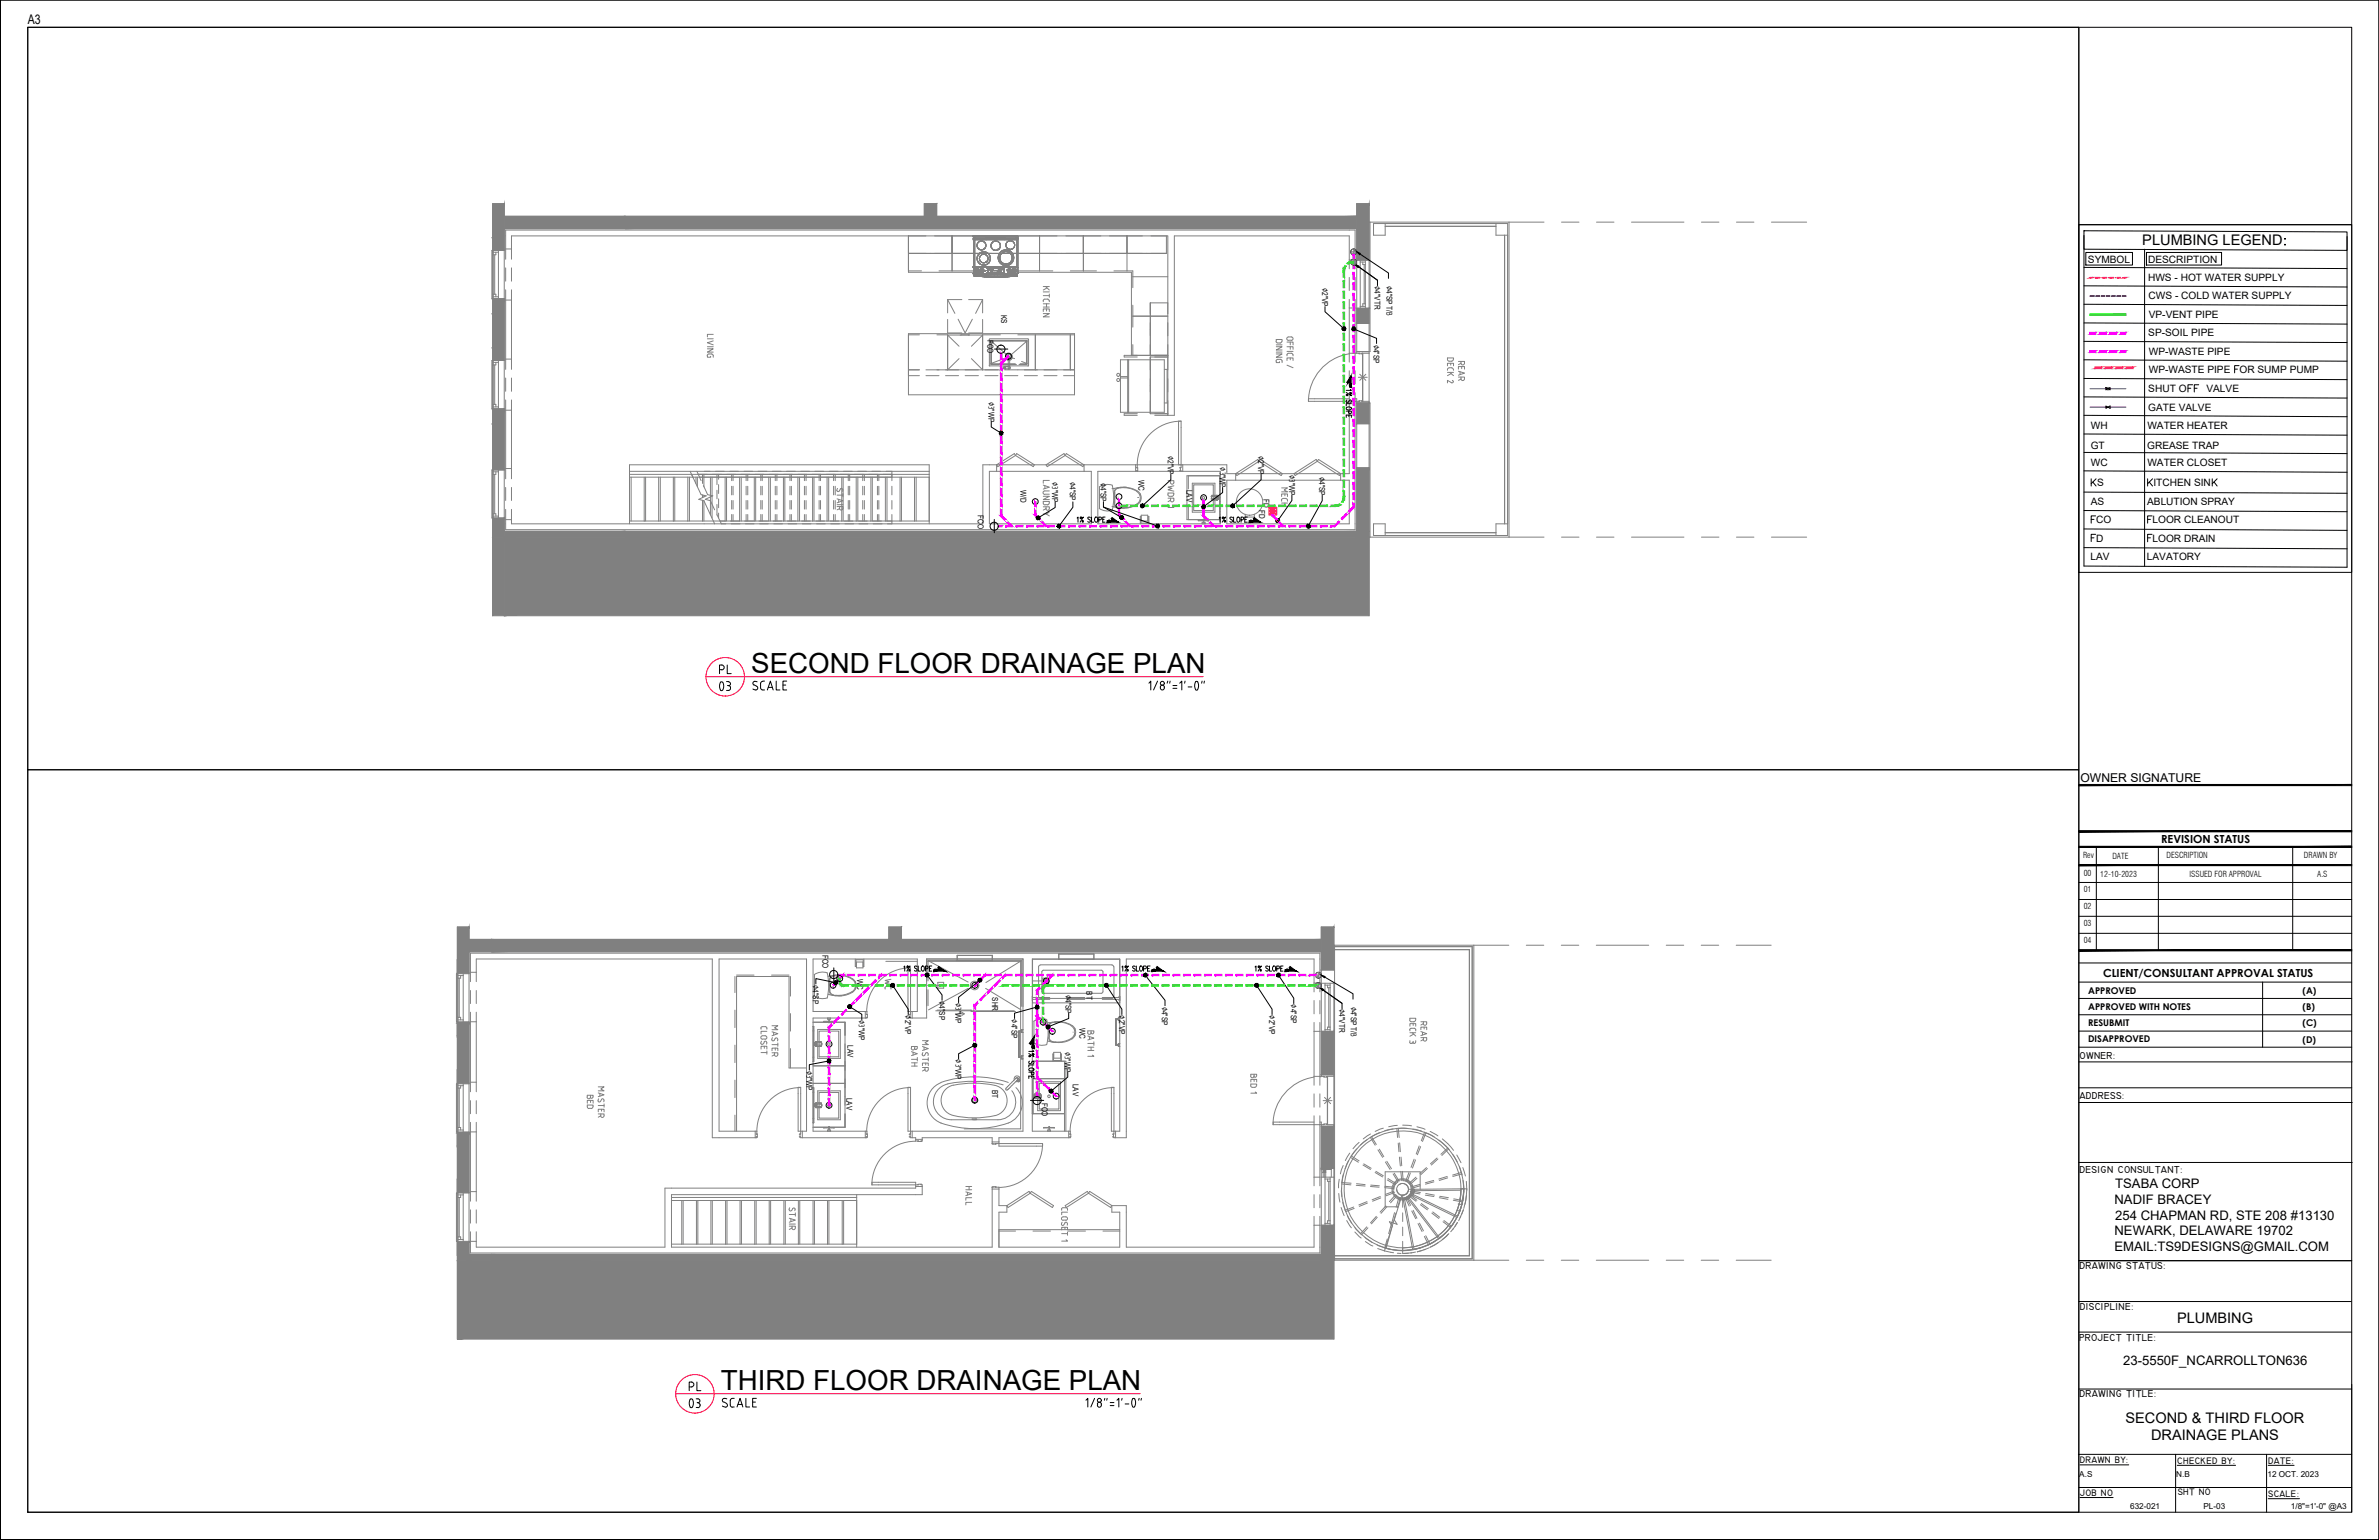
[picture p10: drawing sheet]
<svg xmlns="http://www.w3.org/2000/svg" width="432mm" height="279mm" viewBox="0 0 432 279" stroke-linecap="round" stroke-linejoin="round" font-family="sans-serif">
<defs><g id="words">
<text font-size="6.6" x="127.4" y="127">03</text>
<text font-size="6.2" x="122.1" y="256.8">03</text>
<g font-size="5">
<text x="136.4" y="122.1">SECOND FLOOR DRAINAGE PLAN</text>
<text x="130.9" y="252.2">THIRD FLOOR DRAINAGE PLAN</text>
</g>
<text font-size="4.9" x="124.2" y="253.3">PL</text>
<text font-size="4.4" x="129.8" y="123.1">PL</text>
<g font-size="4">
<text x="378.5" y="88.9">KS</text>
<text x="381.7" y="99.1" transform="rotate(-90 381.7 99.1)">FD</text>
<text x="163" y="180.3" transform="rotate(-90 163 180.3)">WC</text>
</g>
<text font-size="4" fill="#808080" x="109" y="202.1" transform="rotate(-90 109 202.1)">BED</text>
<text font-size="2.7" x="388.8" y="44.5">PLUMBING LEGEND</text>
<g font-size="2.6">
<text x="395.1" y="240.1">PLUMBING</text>
<text x="385.8" y="258.1">SECOND &amp; THIRD FLOOR</text>
<text x="390.4" y="261.3">DRAINAGE PLANS</text>
</g>
<g font-size="2.4">
<text x="5" y="4.4">A3</text>
<text x="383.9" y="215.6">TSABA CORP</text>
<text x="383.8" y="218.4">NADIF BRACEY</text>
<text x="383.9" y="221.3">254 CHAPMAN RD, STE 208 #13130</text>
<text x="383.8" y="224.2">NEWARK, DELAWARE 19702</text>
<text x="383.8" y="227">EMAIL:TS9DESIGNS@GMAIL.COM</text>
<text x="385.4" y="247.7">23-5550F_NCARROLLTON636</text>
</g>
<text font-size="2.2" x="377.6" y="141.9">OWNER SIGNATURE</text>
<g font-size="2">
<text x="392.3" y="152.9">REVISION STATUS</text>
<text x="381.7" y="177.2">CLIENT/CONSULTANT APPROVAL STATUS</text>
</g>
<g font-size="1.8">
<text x="379" y="47.6">SYMBOL</text>
<text x="389.9" y="47.6">DESCRIPTION</text>
<text x="389.9" y="51">HWS - HOT WATER SUPPLY</text>
<text x="390" y="54.3">CWS - COLD WATER SUPPLY</text>
<text x="390" y="57.7">VP-VENT PIPE</text>
<text x="389.9" y="61">SP-SOIL PIPE</text>
<text x="390" y="64.4">WP-WASTE PIPE</text>
<text x="389.9" y="71.1">SHUT O</text>
<text x="390" y="67.6">WP-WASTE PIPE</text>
<text x="400.5" y="71.1">VALVE</text>
<text x="406.5" y="67.6">OR SUMP PUMP</text>
<text x="379.5" y="77.8">WH</text>
<text x="389.8" y="77.8">WATER HEATER</text>
<text x="389.9" y="74.5">GATE VALVE</text>
<text x="379.5" y="81.5">GT</text>
<text x="389.7" y="81.5">GREASE TRAP</text>
<text x="379.5" y="84.6">WC</text>
<text x="380.6" y="88.2">S</text>
<text x="389.8" y="84.6">WATER CLOSET</text>
<text x="390.9" y="88.2">ITCHEN SIN</text>
<text x="379.5" y="91.6">AS</text>
<text x="380.4" y="94.9">CO</text>
<text x="389.7" y="91.6">ABLUTION SPRAY</text>
<text x="390.7" y="94.9">LOOR CLEANOUT</text>
<text x="379.4" y="101.6">LAV</text>
<text x="380.4" y="98.3">D</text>
<text x="389.7" y="101.6">LAVATORY</text>
<text x="390.7" y="98.3">LOOR DRAIN</text>
<text x="377.4" y="192.1">OWNER:</text>
<text x="377.4" y="199.4">ADDRESS:</text>
<text x="377.4" y="212.8">DESIGN CONSULTANT:</text>
<text x="377.4" y="230.3">DRAWING STATUS:</text>
<text x="377.5" y="237.6">DISCIPLINE:</text>
<text x="377.4" y="243.3">PROJECT TITLE:</text>
<text x="377.4" y="253.5">DRAWING TITLE:</text>
</g>
<g font-size="1.7">
<text x="379" y="183.2">APPROVED WITH NOTES</text>
<text x="379" y="180.3">APPROVED</text>
<text x="417.9" y="180.3">(A)</text>
<text x="417.9" y="183.2">(B)</text>
<text x="379" y="186.1">RESUBMIT</text>
<text x="379" y="189.1">DISAPPROVED</text>
<text x="417.9" y="186.2">(C)</text>
<text x="417.9" y="189.1">(D)</text>
<text x="377.5" y="265.5">DRAWN BY:</text>
<text x="395.2" y="265.6">CHECKED BY:</text>
<text x="411.7" y="265.6">DATE:</text>
<text x="377.5" y="271.4">JOB NO</text>
<text x="395.3" y="271.3">SHT NO</text>
<text x="411.7" y="271.6">SCALE:</text>
</g>
<g font-size="1.6">
<text x="240" y="52.2" transform="rotate(90 240 52.2)">∅2&quot;VP</text>
<text x="249.5" y="51.9" transform="rotate(90 249.5 51.9)">∅4&quot;VTR</text>
<text x="251.6" y="51.9" transform="rotate(90 251.6 51.9)">∅4&quot;SP T/B</text>
<text x="249.3" y="62.5" transform="rotate(90 249.3 62.5)">∅4&quot;SP</text>
<text x="179.4" y="72.9" transform="rotate(90 179.4 72.9)">∅3&quot;WP</text>
<text x="212" y="82.7" transform="rotate(90 212 82.7)">∅2&quot;VP</text>
<text x="228.3" y="82.7" transform="rotate(90 228.3 82.7)">∅2&quot;VP</text>
<text x="191" y="87.5" transform="rotate(90 191 87.5)">∅3&quot;WP</text>
<text x="194.2" y="87.4" transform="rotate(90 194.2 87.4)">∅4&quot;SP</text>
<text x="199.7" y="87.6" transform="rotate(90 199.7 87.6)">∅4&quot;SP</text>
<text x="221.4" y="84.8" transform="rotate(90 221.4 84.8)">∅3&quot;WP</text>
<text x="234" y="86.2" transform="rotate(90 234 86.2)">∅3</text>
<text x="239.4" y="86.5" transform="rotate(90 239.4 86.5)">∅</text>
<text x="147.5" y="178.7" transform="rotate(90 147.5 178.7)">∅4&quot;SP</text>
<text x="155.9" y="185.1" transform="rotate(90 155.9 185.1)">∅3&quot;WP</text>
<text x="164.3" y="184.2" transform="rotate(90 164.3 184.2)">∅2&quot;VP</text>
<text x="170.4" y="181.7" transform="rotate(90 170.4 181.7)">∅4&quot;SP</text>
<text x="173.4" y="182" transform="rotate(90 173.4 182)">∅3</text>
<text x="183.6" y="185" transform="rotate(90 183.6 185)">∅4&quot;SP</text>
<text x="193.4" y="180.5" transform="rotate(90 193.4 180.5)">∅</text>
<text x="203.1" y="184.2" transform="rotate(90 203.1 184.2)">∅2&quot;VP</text>
<text x="210.9" y="182.6" transform="rotate(90 210.9 182.6)">∅4&quot;SP</text>
<text x="230.4" y="184.2" transform="rotate(90 230.4 184.2)">∅2&quot;VP</text>
<text x="234.3" y="182.2" transform="rotate(90 234.3 182.2)">∅4&quot;SP</text>
<text x="243.1" y="183.1" transform="rotate(90 243.1 183.1)">∅4&quot;VTR</text>
<text x="245.2" y="182.6" transform="rotate(90 245.2 182.6)">∅4&quot;SP T/B</text>
<text x="193.3" y="190.8" transform="rotate(90 193.3 190.8)">∅3&quot;WP</text>
<text x="146.4" y="194.2" transform="rotate(90 146.4 194.2)">∅3&quot;WP</text>
<text x="173.4" y="192.2" transform="rotate(90 173.4 192.2)">∅3&quot;WP</text>
</g>
<g font-size="1.5">
<text x="181.7" y="57.1" transform="rotate(90 181.7 57.1)">KS</text>
<text x="179.2" y="61.6" transform="rotate(90 179.2 61.6)">FCO</text>
<text x="185.2" y="88.9" transform="rotate(90 185.2 88.9)">W/D</text>
<text x="206.6" y="87.1" transform="rotate(90 206.6 87.1)">WC</text>
<text x="215.3" y="88.9" transform="rotate(90 215.3 88.9)">LAV</text>
<text x="234" y="87.5" transform="rotate(90 234 87.5)">&quot;WP</text>
<text x="239.4" y="87.3" transform="rotate(90 239.4 87.3)">4&quot;SP</text>
<text x="177.5" y="93.5" transform="rotate(90 177.5 93.5)">FCO</text>
<text x="228.5" y="92.5" transform="rotate(90 228.5 92.5)">FD</text>
<text x="229.3" y="90.5" transform="rotate(90 229.3 90.5)">FD</text>
<text x="378.1" y="155.7">Rev</text>
<text x="383.4" y="155.8">DATE</text>
<text x="393.2" y="155.6">DESCRIPTION</text>
<text x="418.2" y="155.7">DRAWN BY</text>
<text x="378.2" y="161.9">01</text>
<text x="378.2" y="158.9">00</text>
<text x="381.2" y="159.1">12-10-2023</text>
<text x="397.4" y="159.1">ISSUED FOR APPROVAL</text>
<text x="420.6" y="159.1">A.S</text>
<text x="378.2" y="165">02</text>
<text x="149.3" y="173.2" transform="rotate(90 149.3 173.2)">FCO</text>
<text x="378.2" y="168">03</text>
<text x="378.2" y="171.1">04</text>
<text x="155.6" y="177.5" transform="rotate(90 155.6 177.5)">WC</text>
<text x="197.2" y="179.8" transform="rotate(90 197.2 179.8)">BT</text>
<text x="173.4" y="183.3" transform="rotate(90 173.4 183.3)">&quot;WP</text>
<text x="180.1" y="180.9" transform="rotate(90 180.1 180.9)">SHR</text>
<text x="193.4" y="181.2" transform="rotate(90 193.4 181.2)">4&quot;SP</text>
<text x="153.8" y="189.6" transform="rotate(90 153.8 189.6)">LAV</text>
<text x="196" y="186.5" transform="rotate(90 196 186.5)">WC</text>
<text x="180.1" y="197.8" transform="rotate(90 180.1 197.8)">BT</text>
<text x="194.7" y="196.6" transform="rotate(90 194.7 196.6)">LAV</text>
<text x="153.7" y="199.1" transform="rotate(90 153.7 199.1)">LAV</text>
<text x="189.1" y="200.1" transform="rotate(90 189.1 200.1)">FCO</text>
<text x="377.4" y="268">A.S</text>
<text x="395" y="268">N.B</text>
<text x="411.6" y="267.9">12 OCT. 2023</text>
<text x="386.6" y="273.8">632-021</text>
<text x="399.9" y="273.8">PL-03</text>
<text x="415.8" y="273.8">1/8&quot;=1'-0&quot; @A3</text>
</g>
</g></defs>
<!-- layer: A-WALL-PATT -->
<g fill="#808080" stroke="#808080" stroke-width=".18">
<path d="M85.1 225.3l-2.1 3.3h2.1zM83 225.3h2.1l-2.1 3.3z"/>
<path d="M85.1 205.5l-2.1 10.8h2.1zM83 205.5h2.1l-2.1 10.8z"/>
<path d="M85.1 185.5l-2.1 11h2.1zM83 185.5h2.1l-2.1 11z"/>
<path d="M85.1 168.2l-2.1 8.3h2.1zM83 168.2h2.1l-2.1 8.3z"/>
<path d="M89.2 228.6h152.9v-1zM89.2 227.6h152.9l-152.9 1z"/>
<path d="M85.1 228.6h4.1v-1zM85.1 227.6h4.1l-4.1 1z"/>
<path d="M89.2 172.7h150.6v-2.3zM89.2 170.4h150.6l-150.6 2.3z"/>
<path d="M85.1 172.7h4.1v-2.3zM85.1 170.4h4.1l-4.1 2.3z"/>
<path d="M242.1 222.3l-2.3 5.3h2.3zM239.8 222.3h2.3l-2.3 5.3z"/>
<path d="M242.1 204.3l-2.3 7.7h2.3zM239.8 204.3h2.3l-2.3 7.7z"/>
<path d="M242.1 187.1l-2.3 7.9h2.3zM239.8 187.1h2.3l-2.3 7.9z"/>
<path d="M242.1 168.2l-2.3 7.8h2.3zM239.8 168.2h2.3l-2.3 7.8z"/>
<path d="M161.3 170.4h2.3v-2.2zM161.3 168.2h2.3l-2.3 2.2z"/>
<path d="M83 243h159.1v-14.4zM83 228.6h159.1l-159.1 14.4z"/>
<path d="M91.5 94l-2.1 3.5h2.1zM89.4 94h2.1l-2.1 3.5z"/>
<path d="M91.5 74.2l-2.1 11.1h2.1zM89.4 74.2h2.1l-2.1 11.1z"/>
<path d="M91.5 54.2l-2.1 11.2h2.1zM89.4 54.2h2.1l-2.1 11.2z"/>
<path d="M91.5 37l-2.1 8.4h2.1zM89.4 37h2.1l-2.1 8.4z"/>
<path d="M113.5 97.5h135v-1.1zM113.5 96.4h135l-135 1.1z"/>
<path d="M91.5 97.5h22v-1.1zM91.5 96.4h22l-22 1.1z"/>
<path d="M113.5 41.5h132.8v-2.3zM113.5 39.2h132.8l-132.8 2.3z"/>
<path d="M91.5 41.5h22v-2.3zM91.5 39.2h22l-22 2.3z"/>
<path d="M248.5 84.9l-2.2 11.5h2.2zM246.3 84.9h2.2l-2.2 11.5z"/>
<path d="M248.5 73.1l-2.2 3.8h2.2zM246.3 73.1h2.2l-2.2 3.8z"/>
<path d="M248.5 55.9l-2.2 2.8h2.2zM246.3 55.9h2.2l-2.2 2.8z"/>
<path d="M248.5 37l-2.2 10.2h2.2zM246.3 37h2.2l-2.2 10.2z"/>
<path d="M170 37l-2.2 2.2h2.2zM167.8 37h2.2l-2.2 2.2z"/>
<path d="M91.5 111.7h157v-14.2zM91.5 97.5h157l-157 14.2z"/>
<path d="M91.5 97.5l-2.1 14.2h2.1zM89.4 97.5h2.1l-2.1 14.2z"/>
</g>
<!-- layer: S-STRS-MBND -->
<g fill="none" stroke="#808080" stroke-width=".18">
<path d="M125.3 85.5l2 4.2 .9 .3-1.4 .6 1 .2 1.9 4.2M126.5 85.5l.8 1.7M126.7 86.1h1.7M127.5 86.1v1.6M127.7 88.1l.7 1.6 1 .3-1.4 .6 .9 .2 .8 1.7M127.8 86.1v2.2M127.8 85.5h1.1M129.3 86.1h1.6M129.9 85.5h1.5M130.1 93.4l.8 1.6h.8M130.1 86.1v1.8M130.1 88.9v1.6"/>
<path d="M130.1 91.5v1.9M130.4 86.1v.9M130.4 87.9v1.6M130.4 90.5v1.6M130.4 93.1v.9M130.7 94.5h.9M131.9 86.1h1.6M132.5 85.5h1.5M132.6 94.5h1.6M132.7 95h1.6M132.8 86.1v1.1M132.8 88.2v1.6"/>
<path d="M132.8 90.8v1.6M132.8 93.3v1.2M133.1 86.1v1.1M133.1 88.2v1.6M133.1 90.8v1.6M133.1 93.3v1.2M134.5 86.1h1.6M135 85.5h1.6M135.2 94.5h1.6M135.3 95h1.6M135.4 86.1v1.1M135.4 88.2v1.6"/>
<path d="M135.4 90.8v1.6M135.4 93.3v1.2M135.7 86.1v1.1M135.7 88.2v1.6M135.7 90.8v1.6M135.7 93.3v1.2M137.1 86.1h1.5M137.6 85.5h1.6M137.8 94.5h1.5M137.9 95h1.5M138.1 86.1v1.1M138.1 88.2v1.6"/>
<path d="M138.1 90.8v1.6M138.1 93.3v1.2M138.3 86.1v1.1M138.3 88.2v1.6M138.3 90.8v1.6M138.3 93.3v1.2M139.7 86.1h1.5M140.2 85.5h1.6M140.3 94.5h1.6M140.5 95h1.5M140.7 86.1v1.1M140.7 88.2v1.6"/>
<path d="M140.7 90.8v1.6M140.7 93.3v1.2M141 86.1v1.1M141 88.2v1.6M141 90.8v1.6M141 93.3v1.2M142.2 86.1h1.6M142.7 85.5h1.7M142.9 94.5h1.6M143 95h1.6M143.4 86.1v1.1M143.4 88.2v1.6"/>
<path d="M143.4 90.8v1.6M143.4 93.3v1.2M143.6 86.1v1.1M143.6 88.2v1.6M143.6 90.8v1.6M143.6 93.3v1.2M144.8 86.1h1.6M145.3 85.5h1.6M145.5 94.5h1.6M145.6 95h1.6M146 86.1v1.1M146 88.2v1.6"/>
<path d="M146 90.8v1.6M146 93.3v1.2M146.3 86.1v1.1M146.3 88.2v1.6M146.3 90.8v1.6M146.3 93.3v1.2M147.4 86.1h1.6M147.9 85.5h1.6M148.1 94.5h1.5M148.2 95h1.6M148.7 86.1v1.1M148.7 88.2v1.6"/>
<path d="M148.7 90.8v1.6M148.7 93.3v1.2M148.9 86.1v1.1M148.9 88.2v1.6M148.9 90.8v1.6M148.9 93.3v1.2M150 86.1h1.6M150.5 85.5h1.6M150.7 94.5h1.5M150.8 95h1.6M151.3 86.1v1.1M151.3 88.2v1.6"/>
<path d="M151.3 90.8v1.6M151.3 93.3v1.2M151.6 86.1v1.1M151.6 88.2v1.6M151.6 90.8v1.6M151.6 93.3v1.2M152.5 86.1h1.6M153.1 85.5h1.6M153.2 94.5h1.6M153.4 95h1.5M154 86.1v1.1M154 88.2v1.6"/>
<path d="M154 90.8v1.6M154 93.3v1.2M154.2 86.1v1.1M154.2 88.2v1.6M154.2 90.8v1.6M154.2 93.3v1.2M155.1 86.1h1.6M155.7 85.5h1.6M155.8 94.5h1.6M155.9 95h1.6M156.6 86.1v1.1M156.6 88.2v1.6"/>
<path d="M156.6 90.8v1.6M156.6 93.3v1.2M156.9 86.1v1.1M156.9 88.2v1.6M156.9 90.8v1.6M156.9 93.3v1.2M157.7 86.1h1.6M158.2 85.5h1.6M158.4 94.5h1.6M158.5 95h1.6M159.3 86.1v1.1M159.3 88.2v1.6"/>
<path d="M159.3 90.8v1.6M159.3 93.3v1.2M159.5 86.1v1.1M159.5 88.2v1.6M159.5 90.8v1.6M159.5 93.3v1.2M160.3 86.1h1.6M160.8 85.5h1.1v1.7M161 94.5h.9M161.9 88.2v1.6M161.9 90.8v1.6M161.9 93.3v1.7h-.8"/>
<path d="M243 216.5l.2 1.6M243.1 214l-.1 1.5M243.4 219.1l.6 1.5M243.5 215.5v1.6M243.5 214.8l1.7 .2M243.7 218.1l.5 1.5M243.8 211.5l-.5 1.5M243.8 213l-.3 1.5 1.7 .2M244.8 210.6l-.7 1.4M245 209.2l-.8 1.4M245.1 210l1.4 .9M245.7 219l-1.6 .6"/>
<path d="M245.8 219.2l-1.6 .6M246.2 215.1l1.6 .1M246.2 214.8l1.6 .1M246.3 208.4l-1 1.3 1.4 .9M246.7 207.3l-1.1 1.1M247.4 211.4l1.4 .8M247.5 211.2l1.4 .8M248.1 218l-1.5 .6M248.2 206.8l-1.3 .9M248.2 218.3l-1.5 .6M248.7 206.3l.9 1.5M248.8 205.7l-1.4 .9"/>
<path d="M248.8 215.3l1.5 .1M248.8 215l1.6 .1M248.9 206.2l.9 1.4M249.6 212.7l1.4 .8M249.7 212.5l1.4 .8M250.1 208.6l.9 1.4M250.4 208.5l.8 1.3M250.4 205.5l-1.4 .7M250.5 217.1l-1.5 .6M250.6 217.3l-1.5 .6M251.1 204.7l-1.5 .6M251.3 215.2l1.7 .2"/>
<path d="M251.3 215.5l1.7 .1M251.5 210.8l.8 1.4M251.5 218.8l-1 1.1M251.7 210.7l.9 1.3M251.7 218.9l-1 1.2M251.8 214.1l1.4 .8M251.9 213.8l1.5 .9M252.9 204.8l-1.6 .3M252.9 213l.8 1.4M253 216.1l-1.5 .6M253.1 212.9l.9 1.4M253.1 216.4l-1.6 .6"/>
<path d="M253.5 215.8l.3 .7 .7 .3-1.4 4.5 .5 .8-1.4-.4 .5 .8-1.4 4.4-1.2-.4M253.5 204.7l.2 1.7M253.5 217l-1.1 1.2M253.6 204.2l-1.5 .2M253.7 214.5a1.47 1.47 0 0 0-.7 1.3M253.8 204.7l.2 1.7M253.8 207.4l.1 1.6M253.9 204.7h1.5M253.9 214.9a1.07 1.07 0 0 1 1.7 .5 1.07 1.07 0 0 1-1 1.4M253.9 217.2l-.5 1.8M254 209.9l.2 1.6M254 207.3l.2 1.7"/>
<path d="M254.2 217.3l-.5 1.8M254.3 212.5l.1 1.7M254.3 217.3h-.3l-.7-.6-1.1 1.3M254.3 209.9l.1 1.6M254.6 212.5l.1 1.7M254.6 204.1l1.6 .2M254.6 214.2h.1a1.53 1.53 0 0 1 1.5 1.7M255.1 217.3l.7 1.5M255.3 217.2l.7 1.5M255.7 216.9l1.3 1M255.7 212.7l-.6 1.6M255.8 216.8l-.3 .3-.9 .3v1.6"/>
<path d="M255.9 216.7l1.3 1.1M256 212.8l-.6 1.6M256.1 216.3l1.6 .3M256.2 216.1l1.6 .3M256.2 219.7l.8 1.4M256.4 204.9l1.6 .3M256.5 219.6l.7 1.4M256.7 210.3l-.6 1.5M256.9 210.4l-.5 1.5M257 213.6l-1.3 1.1M257.2 204.4l1.5 .5M257.2 213.8l-1.3 1.1"/>
<path d="M257.6 207.9l-.6 1.5M257.7 214.9l-1.6 .4M257.8 215.1l-1.6 .5M257.8 218.6l1.3 .9M257.9 208l-.6 1.5M258 218.4l1.2 .9M258.6 205.4l-.6 1.6M258.7 216.8l1.6 .3M258.8 216.5l1.6 .3M258.8 205.5l-.6 1.6M258.9 205.6l1.4 .6M258.9 211.8l-1.2 1.1"/>
<path d="M259.1 212l-1.2 1.1M259.6 205.3l1.4 .8M260.1 219.9l1.2 1M260.2 214.2l-1.5 .4M260.3 214.4l-1.6 .4M260.8 210.1l-1.2 1.1M261 210.3l-1.2 1.1M261.2 206.8l1.2 1.1 .7 .7M261.2 217.3l1.6 .3M261.3 217l1.6 .3M261.8 206.6l1 .9 1 1.2M262.7 213.4l-1.5 .5"/>
<path d="M262.8 213.7l-1.6 .5M262.8 208.3l-1.3 1.1M262.9 208.4l-1.2 1.2M263.7 209.4l.8 1.4M263.8 217.8l1.7 .3M263.9 217.5l1.6 .3M264.4 209.5l.8 1.4M264.9 211.7l.5 1.5M265.1 219.2l-.6 1.5M265.3 212.7l-1.6 .5M265.3 213l-1.6 .4M265.5 211.8l.5 1.6"/>
<path d="M265.6 214.2l.1 1.5M265.6 216.7l-.2 1.6M265.6 219.5l-.6 1.4M266.1 214.3l.1 1.6M266.1 216.9l-.2 1.6M244.4 221.4l.9 1.4M244.6 220.5l.7 1.4M245.9 222.7l1.1 1.2M245.9 223.5l1.2 1.1M247.7 224.5l1.3 .9M247.8 225.3l1.4 .8M248.1 222.6l-1.2 1.3"/>
<path d="M248.3 222.8l-1.2 1.2M249.8 220.7l-1 1.2M249.9 225.8l1.5 .6M250 220.9l-1.1 1.1M251.8 224.8l-.5 1.6M252.5 222.2l-.4 1.6M253.1 220l-.5 1.8M253.4 220.1l-.5 1.8M254.6 225.2v1.7l1-.1M254.6 220v1.6M254.6 222.6v1.6M256.2 227.3l-1.6 .1"/>
<path d="M257.4 222l.7 1.4M257.6 221.9l.8 1.4M258.1 226.3l-1.5 .4M258.5 224.3l.8 1.5M258.7 226.7l-1.5 .4M258.8 224.2l.7 1.5M259.9 220.1l1.3 1M260.4 225.2l-1.4 .7M261 225.5l-1.4 .8M261.9 221.7l1.4 1M262.1 221.4l1.3 1.1M262.5 223.6l-1.2 1.1"/>
<path d="M263 223.8l-1.2 1.1M264 221.6l-.9 1.3M264.5 221.8l-.8 1.3"/>
</g>
<!-- layer: S-STRS -->
<g fill="none" stroke="#808080" stroke-width=".18">
<path d="M114.3 94.5h54.4M114.3 85.5v.6M114.3 86.6v8.4M114.6 86.6v7.9M116.9 86.6v7.9M117.2 86.6v7.9M119.5 86.6v7.9M119.8 86.6v7.9M122.2 86.6v7.9M122.5 86.6v7.9M124.8 86.6v7.9M125.1 86.6v7.9"/>
<path d="M126.3 86.6v1.1M126.6 86.6v1.7M127.5 89.8v.5M127.5 90.8v3.7M127.8 89.9v.3M127.8 90.8v3.7M127.8 95h1.9M128.9 86.6v6.8M129.2 86.6v7.4M131.6 86.6v7.9M131.9 86.6v7.9M134.2 86.6v7.9"/>
<path d="M134.5 86.6v7.9M136.9 86.6v7.9M137.2 86.6v7.9M139.5 86.6v7.9M139.8 86.6v7.9M142.2 86.6v7.9M142.5 86.6v7.9M144.8 86.6v7.9M145.1 86.6v7.9M147.5 86.6v7.9M147.7 86.6v7.9M150.1 86.6v7.9"/>
<path d="M150.4 86.6v7.9M152.8 86.6v7.9M153 86.6v7.9M155.4 86.6v7.9M155.7 86.6v7.9M158.1 86.6v7.9M158.3 86.6v7.9M160.7 86.6v7.9M161 86.6v7.9M163.4 86.6v7.9M163.6 86.6v7.9M166 86.6v7.9"/>
<path d="M166.3 86.6v7.9M168.7 85.5v.6M168.7 86.6v8.4M123.7 217.8v7.9M124 217.8v7.9M126.4 217.8v7.9M126.7 217.8v7.9M129 217.8v7.9M129.3 217.8v7.9M131.7 217.8v7.9M132 217.8v7.9M134.3 217.8v7.9"/>
<path d="M134.6 217.8v7.9M137 217.8v7.9M137.2 217.8v7.9M139.6 217.8v7.9M139.9 217.8v7.9M142.3 217.8v7.9M142.5 217.8v7.9M144.9 217.8v7.9M145.2 217.8v7.9M147.6 217.8v7.9M147.8 217.8v7.9M150.2 217.8v7.9"/>
<path d="M150.5 217.8v7.9M152.9 217.8v7.9M153.1 217.8v7.9M155.5 216.7v.6M155.5 217.8v8.5M254.5 216.8a1.07 1.07 0 0 0 1-1.3 1.07 1.07 0 0 0-1.6-.6 1.07 1.07 0 0 0 0 1.7l.6 .3M254.6 216.8v.6M254.6 217.4l1.8 9.3M254.9 216.8l-.2 .1M254.9 217.3l1.8 9.4M255.2 216.7l-.2 .1M255.3 217.2l5.8 7.5"/>
<path d="M255.4 216.4v.1M255.5 217l5.8 7.6M255.6 216l-.1 .2M255.7 215.9l.5-.1a1.59 1.59 0 0 1-1.9 1.6M255.9 216.7l8.6 4.2M256 216.5h.1M256.5 216.7l8 3.9M257.8 215.8v-3.2h-6.4v6.3h2.4M265.1 215.9l-8.3 .1M265.2 215.7l-8.4 .1M265.6 219.5l-.3 .9M265.7 215.7a11.1 11.1 0 0 1-14.3 10.8"/>
<path d="M265.7 215.7h.5l-.1 1.2M265.9 218.2l-.2 1M266.1 217l-.1 1.1M121.9 225.7h33.6M251.3 226.9l1.6 .4M251.4 226.4l.2 .1M251.6 226.5l3 .4v.5M252.6 221.8l-.1 .4M252.9 221.9l-1.3 4.6M253.6 227.4h.7M255.6 227.4h-.8M256.9 227.2l-.8 .1"/>
<path d="M258.1 226.9l-.8 .2M259.4 226.4l-1 .4M260.5 225.8l-1 .5M262.8 223.9l-1.2 1.2-1 .7M263.8 222.9l-.5 .6M264.5 221.8l-.4 .7M265.1 220.7l-.3 .8"/>
</g>
<!-- layer: A-FLOR-HRAL -->
<g fill="none" stroke="#808080" stroke-width=".18">
<path d="M251.4 40.6h20.1M251.4 41.1h20.1M273.1 42.7v52.3M273.6 42.7v52.3M114.3 86.1h54.4v.5h-54.4zM125.5 86.1l.3 .5M251.4 96.6h20.1M251.4 97.2h20.1M242.2 171.7h25v56.7h-25M242.2 172.3h24.5v55.5h-24.5M121.9 217.3h33.6v.5h-33.6M254.3 217.5a1.77 1.77 0 0 1-1-2.8 1.77 1.77 0 0 1 2.9 .3 1.77 1.77 0 0 1-1.6 2.6v.1a1.94 1.94 0 0 0 1.8-2.8 1.94 1.94 0 0 0-3.3-.3 1.94 1.94 0 0 0 1.1 3.1"/>
<path d="M254.3 217.5l-.1 .2M256 216.5l-.1 .2 .6 .2M256.1 216.2h.1M256.1 216.2l.5 .1M256.2 216v-.2h.6l-.3 1.1M256.2 216l-.1 .3M256.3 216.2a1.8 1.8 0 0 1-2 1.3M256.3 215.8v.2M256.5 216.3a1.93 1.93 0 0 1-2.3 1.4M256.5 215.8v.2M256.6 216.3l-.1 .6M256.7 215.8l-.1 .5"/>
<path d="M264.8 218.4h.1M264.8 218.4l-.3 1.2 .5 .2M264.8 218.4l.5 .2M264.9 218.3a10.6 10.6 0 0 1-13.3 7.7M265.1 216.8l-.2 1.3M265.1 219.2l-.1 .6M265.1 216.6l-.1 .9M265.2 215.7l-.2 2.2M265.2 215.7l-.1 1M265.2 215.7h.5M265.3 218.6l-.3 1.2M265.4 218.3a11.1 11.1 0 0 1-13.9 8.1"/>
<path d="M265.6 216.4l-.2 1.7M265.7 215.7l-.4 2.9M265.7 215.7h.1M265.7 215.7v.6M251.6 226a10.6 10.6 0 0 1-6.1-15.9 10.6 10.6 0 0 1 17-1.4 10.6 10.6 0 0 1-3.5 16.7l-2.1 .7-2.3 .3v.5a11.1 11.1 0 0 0 10.2-15.3 11.1 11.1 0 0 0-18-3.7 11.1 11.1 0 0 0 3.4 18.1l1.3 .4M251.6 226l-.1 .4"/>
</g>
<!-- layer: A-GLAZ -->
<g fill="#808080" stroke="#808080" stroke-width=".18">
<path d="M240.6 212.2l-.4 .5h.4zM240.2 212.2h.4l-.4 .5z"/>
<path d="M241.1 212.2h.5v-.2zM241.1 212h.5l-.5 .2z"/>
<path d="M239.8 212.2h1.3v-.2zM239.8 212h1.3l-1.3 .2z"/>
</g>
<!-- layer: I-WALL -->
<g fill="none" stroke="#808080" stroke-width=".18">
<path d="M91.8 45.2v-3.5h154.2v5.5M91.8 54.4v10.8M92.8 45.2v-2.4h119.2v32.6h1.1v-32.6h31.8v4.4M92.8 54.4v10.8M244.9 55.9v8.2M246 55.9v8.2M91.8 74.4v10.6M92.8 74.4v10.6M244.9 72.8v13.1h-22.2v-1.6h-8M246 72.8v23.3h-154.2v-1.8M92.8 94.3v.7h35M114.3 84.3h54.4v1.2h-54.4z"/>
<path d="M179.6 85.5h18.5v9.5h-18.5zM180.9 84.3v1.2M196.8 84.3v1.2M206.1 84.3h-27.7v10.7h-48.7M206.1 85.5h-6.8v9.5h22.2v-.7M206.4 85.5h8M206.4 84.3h8M214.7 85.5h6.8v.8M222.7 87.1h22.2v7.9h-22.2zM224.3 85.9v1.2M243.3 85.9v1.2M85.4 176.4v-3.5h154.2v5.5"/>
<path d="M86.4 176.4v-2.4h42.9v32.4h7.8M238.5 178.4v-4.4h-34.1v32.4h-1.9M85.4 185.4v10.9M86.4 185.4v10.9M147.6 192.6v4.8M157.1 183.5h-9.5v-9.5h18.9v9.5h-.9M157.1 184.7h-9.5v1.5M165.6 184.7h2.6v-10.7h17.5v31.2h-20.1M187.4 195.7v-21.7h15.8v31.2h-.7M238.5 187.1v8.2M239.6 187.1v8.2M85.4 205.4v10.8"/>
<path d="M86.4 205.4v10.8M137.1 205.2h-6.6v-31.2h15.9v31.2h-.8M145.6 206.4h11.5M147.6 203.7v1.5h9.5M165.6 206.4h.6v.3M166.2 215.3v.3h-45.5v10.7h-34.3v-1.1M167.4 215.3v1.4h-45.5v9.6h58.2v-10.6M167.4 206.7v-.3h12.7v.8M181.3 215.7v3h1.5v1.2h-1.5v6.4h21.9v-6.4h-1.4v-1.2h2.6v7.6h34.1v-4M187.4 202.1v3.1h6.6M194 206.4h-12.7v.8M238.5 204v9.6"/>
<path d="M239.6 204v9.6M239.6 222.3v5h-154.2v-2.1"/>
</g>
<!-- layer: A-DOOR -->
<g fill="none" stroke="#808080" stroke-width=".18">
<path d="M214.4 76.4a7.9 7.9 0 0 0-8 7.9M244.9 64.2a8.7 8.7 0 0 0-7.4 8.6M246.2 64.1h-.2M246.8 64.1h.1M246.8 72.8h.1M246.8 64.1h-.5v-.3h2.2v.3h-1.2M246.8 72.8h-.5v.3h2.2v-.3h-1.2M246.8 64.1v.1M246.8 72.7v.1M246.8 64.2h.1M246.8 72.7h.1M246.8 64.2h.5"/>
<path d="M246.8 72.7h.5M247.3 64.2h.1M247.3 72.7h.1M247.3 64.1h.1M247.3 72.8h.1M247.3 64.1v.1M247.3 72.7v.1M180.9 84.3l3.2-2 .2 .3-3.2 2.1zM184.5 82.3l3.2 2-.2 .4-3.2-2.1zM189.9 84.3l3.2-2 .2 .3-3.2 2.1zM193.5 82.3l3.2 2-.1 .4-3.3-2.1zM206.4 85.4h.1"/>
<path d="M206.4 84.8h.1M206.4 84.8v-.5h-.3v1.2l.3-.1M206.4 84.9h.1M206.5 85.4h.1M206.5 84.9h.1M206.5 84.9v.5M214.2 84.9v.5M214.3 84.9h.1M214.3 85.4h.1M214.3 84.8h.1M214.4 84.8v-.5h.3v1.2l-.3-.1M224.3 85.9l4-2.5 .2 .3-4 2.6z"/>
<path d="M228.7 83.4l4 2.5-.2 .4-4-2.6zM234.9 85.9l4-2.5 .2 .3-4 2.6zM239.3 83.4l4 2.5-.2 .4-4-2.6zM165.2 175.6a7.9 7.9 0 0 0-7.9 7.9M145.3 197.3a7.9 7.9 0 0 0-7.9 8M157.4 184.6h.1M157.4 184h.1M157.4 184v-.5h-.3v1.2l.3-.1M157.4 184.1h.1M157.4 184.1v.5M165.2 184.1h.1M165.2 184.6h.1"/>
<path d="M165.2 184.1v.5M165.2 197.3a7.9 7.9 0 0 0-7.9 8M165.3 184h.1M165.3 184.6h.1M165.3 184v-.5h.3v1.2l-.3-.1M202.2 197.3a7.9 7.9 0 0 0-8 8M238.5 195.4a8.7 8.7 0 0 0-7.4 8.7M239.8 195.3h-.3M240.3 195.3h.1M240.3 195.3h-.5v-.3h2.3v.3h-1.2M240.4 195.4h.1M240.4 195.3v.1"/>
<path d="M240.4 195.4h.5M240.9 195.4h.1M240.9 195.3v.1M240.9 195.3h.1M137.4 206.3h.1M137.4 205.7h.1M137.4 205.2h-.3v1.2h.3v-.1M137.4 205.2v.5M137.5 206.2h.1M137.5 205.8h.1M137.5 205.8v.4M145.2 205.8v.4"/>
<path d="M145.2 205.8h.1M145.2 206.2h.1M145.2 205.7h.1M145.2 206.3h.1M145.3 205.7h.1M145.3 206.3h.1M145.3 205.7v-.5h.3v1.2h-.3v-.1M157.4 206.3h.1M157.4 205.7h.1M157.4 205.7v-.5h-.3v1.2h.3v-.1M157.4 206.2h.1M157.4 205.8h.1"/>
<path d="M157.4 205.8v.4M165.2 205.8h.1M165.2 206.2h.1M165.2 205.7h.1M165.2 205.8v.4M165.2 206.3h.1M165.3 205.7h.1M165.3 206.3h.1M165.3 205.7v-.5h.3v1.2h-.3v-.1M166.2 207.1a7.9 7.9 0 0 0-8 7.9M166.7 207h.1M166.7 214.9h.1"/>
<path d="M166.7 207h-.5v-.3h1.2l-.1 .3M166.7 215h-.5v.3h1.2l-.1-.3M166.8 207.1h.1M166.8 214.9h.1M166.8 207v.1M166.8 207.1h.5M166.8 214.8h.5M167.3 207.1h.1M167.3 214.9h.1M167.3 207v.1M167.3 207h.1M180.2 215.4h.1"/>
<path d="M180.2 207.5h.1M180.2 207.5h-.1v-.3h1.2v.3h-.5M180.2 215.4h-.1v.3h1.2v-.3h-.5M180.3 215.3h.1M180.3 207.6h.1M180.3 215.3h.5M180.3 207.5v.1M180.3 215.3v.1M180.3 207.6h.5M180.8 215.4h.1M180.8 215.3h.1M180.8 207.6h.1"/>
<path d="M180.8 207.5h.1M180.8 207.5v.1M180.8 215.3v.1M182.8 218.7l4-2.5 .2 .3-4 2.6zM187.2 216.2l4 2.5-.2 .4-4-2.6zM189.2 207.5a7.9 7.9 0 0 1-7.9 7.9M193.3 218.7l4.1-2.5 .2 .3-4.1 2.6zM194.3 206.3h.1M194.3 205.7h.1M194.3 205.7v-.5h-.3v1.2h.3v-.1M194.4 206.2h.1M194.4 205.8h.1"/>
<path d="M194.4 205.8v.4M197.8 216.2l4 2.5-.2 .4-4-2.6zM202.1 205.8h.1M202.1 206.2h.1M202.1 205.7h.1M202.1 206.3h.1M202.1 205.8v.4M202.2 205.7h.1M202.2 206.3h.1M202.2 205.7v-.5h.3v1.2h-.3v-.1M240.3 204h.1M240.3 204h-.5v.3h2.3v-.3h-1.2"/>
<path d="M240.4 204h.1M240.4 203.9h.5M240.9 204h.1"/>
</g>
<!-- layer: A-DETL-GENF -->
<g fill="none" stroke="#808080" stroke-width=".18">
<path d="M91.8 45.2v1.8M91.8 48.6v2.4M91.8 52.6v1.8M92.8 45.2v1.8M92.8 48.6v2.4M92.8 52.6v1.8M244.9 47.2v1.6M244.9 50.3v2.4M244.9 54.3v1.6M246 47.2v1.6M246 50.3v2.4M246 54.3v1.6"/>
<path d="M91.8 65.2v1.8M91.8 68.6v2.4M91.8 72.6v1.8M92.8 65.2v1.8M92.8 68.6v2.4M92.8 72.6v1.8M179.5 66.3l.1 .1M179.6 61.6v4.7M179.6 61.5l-.1 .1M179.7 61.5h6.9M179.7 66.4h6.9M179.8 66l.1 .1"/>
<path d="M179.9 61.8l-.1 .1M179.9 61.8h6.5l-.2 .1M179.9 61.8l.2 .1h6.1M179.9 66.1h4.6M180 62l-.2-.2v4.2l.2-.1M180 62v3.9M180 65.9l.1 .1M180 62l2.7 2.3M180.1 61.9l-.1 .1M182.5 64.9l-2.4 1M183.7 64.9l.5 .2M184.3 66h-4.2l-.2 .1"/>
<path d="M185.2 66h1M185.4 65.6l.8 .3M186.2 61.9l.1 .1M186.2 66l.2 .1h-1.4M186.2 62l-2.6 2.3M186.3 65.9l-.1 .1M186.3 62l.1-.2v4.2l-.1-.1zM186.3 61.8l.1 .1M186.4 66l-.1 .1M186.6 61.5l.1 .1M186.7 61.6v4.7l-.1 .1M213.9 76.4h.5v7.9h-.5z"/>
<path d="M244.9 64.1v1.6M244.9 67.3v2.3M244.9 71.2v1.6h-7.4v-.5h7.4M246 64.1v1.6M246 67.3v2.3M246 71.2v1.6h.3v-.5h-.3M246.5 68.5h1.7M246.8 67.9l1.1 1.1M247.4 64.1v8.7M247.9 67.9l-1.1 1.1M91.8 85v1.9M91.8 88.4v2.4"/>
<path d="M91.8 92.4v1.9M92.8 85v1.9M92.8 88.4v2.4M92.8 92.4v1.9M85.4 176.4v1.7M85.4 179.7v2.4M86.4 176.4v1.7M86.4 179.7v2.4M164.8 175.6h.5v7.9h-.5zM168.4 178.8h2.5M170.2 178.6v-.4h1.1v1.1h-1.1v-.4M238.5 178.4v1.6"/>
<path d="M239.6 178.4v1.6M85.4 183.6v1.8M85.4 196.3v1.8M85.4 199.7v2.4M86.4 183.6v1.8M86.4 196.3v1.8M86.4 199.7v2.4M144.9 197.3h.4v7.9h-.4zM164.8 197.3h.5v7.9h-.5zM201.7 197.3h.5v7.9h-.5zM238.5 181.5v2.4M238.5 185.5v1.6"/>
<path d="M238.5 195.3v1.6M238.5 198.5v2.4M239.6 181.5v2.4M239.6 185.5v1.6M239.6 195.3v1.6M239.6 198.5v2.4M240.2 199.7h1.6M240.4 199.1l1.1 1.1M241 195.3v8.7M241.5 199.1l-1.1 1.1M85.4 203.6v1.8M85.4 216.2v1.7"/>
<path d="M85.4 219.5v2.4M86.4 203.6v1.8M86.4 216.2v1.7M86.4 219.5v2.4M158.3 214.5h7.9v.5h-7.9zM181.3 207.5h7.9v.4h-7.9zM238.5 202.4v1.6h-7.4v-.4h7.4M238.5 213.6v1.5M238.5 216.7v2.4M239.6 202.4v1.6h.2v-.4h-.2M239.6 213.6v1.5M239.6 216.7v2.4"/>
<path d="M85.4 223.5v1.7M86.4 223.5v1.7M238.5 220.7v1.6M239.6 220.7v1.6"/>
<circle cx="183.1" cy="64.7" r=".44"/>
<circle cx="183.1" cy="64.7" r=".61"/>
</g>
<!-- layer: A-DETL-MEDM -->
<g fill="none" stroke="#808080" stroke-width=".18">
<path d="M91.8 45.2h1M91.8 54.4h1M244.9 55.9h1.1M244.9 47.2h1.1M91.8 65.2h1M91.8 74.4h1M244.9 72.8h1.1M244.9 64.1h1.1M91.8 85h1M91.8 94.3h1M85.4 176.4h1M238.5 178.4h1.1"/>
<path d="M85.4 185.4h1M85.4 196.3h1M238.5 187.1h1.1M238.5 195.3h1.1M85.4 205.4h1M85.4 216.2h1M238.5 213.6h1.1M238.5 204h1.1M85.4 225.2h1M238.5 222.3h1.1"/>
</g>
<!-- layer: Q-CASE -->
<g fill="none" stroke="#808080" stroke-width=".18">
<path d="M164.9 46h3.2M164.9 49.1h2.4M168.1 42.8h-3.2v6.6h11.9M169.6 46h10.4M169.6 42.8h10.4M170.4 49.1h6.4M172.8 42.8v6.3M176.8 42.8v3.2M181.5 46h10.4M181.5 42.8h10.4M184.7 42.8v6.6h20.7v15.1h6.6M184.7 49.1h6.4"/>
<path d="M188.7 42.8v6.3M193.5 46h6.3M193.5 42.8h6.3M194.3 49.1h4.7M196.6 42.8v6.3M201.4 46h5.9M201.4 42.8h5.9M202.2 49.1h3.4v3.1M204.6 42.8v6.3M205.6 57.4h6.4M205.6 55.4v4M205.6 50.2h6.4"/>
<path d="M208.8 56.9v-2h3.2v2M208.8 58.5v2.4M208.9 42.8h2.8v3.2h-2.8M212 58.5v2.4M164.9 60.7h2M164.9 67.1h2M164.9 60.5h30.1v11.1h-30.1zM170.1 60.7h1.9v6.4h-1.9M181.6 60.7h-3.2v6.4h3.2M184.7 60.7h10.3M184.7 67.1h10.3M187.9 60.7v6.4"/>
<path d="M194.3 60.7v6.4M204 64.5v.3M204 75.1v.3M205.6 62.5v2M208.8 72.7v2.4h3.2M208.8 62.5v2M208.8 68.7v2.4M212 62.5v4.6M212 68.7v2.4M212 72.7v2.7M212 64.8h-3.2v2.3M215.7 86.3v2.4"/>
<path d="M215.7 91.9v2.4M218.5 94.3h2.9M219.9 90.3l.1 .4h1l.2-.2M219.9 90.3l.1 .2M220 90.5h.1M220 90.1h.1M220 90.5h.9M220 90.7h.1M220 89.9h.1M220.3 90.5l.1 .2M220.4 90.7h.1M220.4 89.9h.1"/>
<path d="M220.4 89.9l-.1 .2M220.8 90.1h.1M220.8 90.5h.1M220.9 90.7h.1M220.9 89.9h.1M220.9 90.1h.1M220.9 90.5h.1M220.9 89.9l.2 .3M220.9 90.1l.1 .1M220.9 90.1h-1v.2M220.9 89.9l.3 .3M220.9 90.4h.1"/>
<path d="M220.9 90.4l-.1 .1M220.9 90.4v.1M220.9 89.9l.2 .2v.4l-.2 .2M221 90.4h.1M221 90.2h.1M221 90.2v.2M221 90.2v.1M221 90.3h.1M221 90.3v.1M221.1 90.5h.1M221.1 90.1h.1M221.1 90.4h.1"/>
<path d="M221.1 90.3h.1M221.1 90.2h.1M221.1 90.1l.1 .1M221.2 90.4h.1M221.2 90.3h.1M221.2 90.2h.1M221.2 90.4l-.3 .3M221.2 90.2v.2M221.2 90.2v.1M221.2 90.1l.1 .1M221.2 90.5h.1M221.2 90.1l-.2-.2h-1l-.1 .4"/>
<path d="M221.3 90.3v.1M221.3 90.2v.1M221.3 90.4l-.1 .1M221.3 90.3h.1M221.4 86.3h-6v8h3M146.4 193.8h-3.2v-16.6h-9.5v28M147.6 196.6h5.8M147.6 193.4h5.8M147.6 185.5h2.8M147.7 189.4v.1M147.7 189.5l.1 .1M147.7 189.4h.2"/>
<path d="M147.7 189.5h.2M147.8 189.5h.1M147.8 189.3h.1M147.8 189.2v.1M147.8 189.6h.1M147.8 189.3l-.1 .1M147.8 189.6l.3 .2M147.8 189.2h.1M147.8 189.6h.2M147.9 189.5h.1M147.9 189.3h.1M147.9 189.3l-.1 .2 .2 .1"/>
<path d="M147.9 189.3v.2M147.9 189.6h.1M147.9 189.4h.1M147.9 189.2h.1M147.9 189.3v.3l.3 .3M147.9 189.2v.1M147.9 189.4v.1M148 189.6h.1M148 189.2h.1M148 189.2l-.1 .1M148 189.6l.2 .3M148 189.4l.2 .2"/>
<path d="M148 189.4h.1M148.1 189.4h.1M148.1 189.5h.1M148.1 189.3h.1M148.1 189.4h-.1M148.1 189.6h.1M148.1 189l-.3 .2M148.1 189.9h.9M148.2 189.2h.1M148.2 189.6h.1M148.2 189.9h.1M148.2 189h.1"/>
<path d="M148.2 189.2l-.1 .1 .1 .3M148.2 189l-.3 .2M148.3 189.6h.1M148.3 189.2h.1M148.3 189.2l-.2 .1M148.3 189.2h-.1M148.3 189.2h.8M148.7 189l.1 .2M148.8 189.6l-.1 .3M149 189.9h.1M149 189h.1M149 189h-.9l-.2 .2"/>
<path d="M149 189a.68 .68 0 0 1 .1 .8l-.1 .1M149.1 189.8h.1M149.1 189.1h.1M149.1 189.6h.1M149.1 189.2h.1M149.1 189.2v.4h-.9M150.5 185.5h2.9v19h-2.9M187.4 192.5h6.1v12.7M187.5 195.7h5.7M187.6 198.8v.1M187.6 198.9v.1M187.6 198.9h.1"/>
<path d="M187.6 198.8h.1M187.6 198.7v.1M187.6 199v.1M187.6 199.1l.3 .2h.9M187.6 199.1h.2M187.6 198.7h.2M187.6 199h.1M187.7 198.7h.1M187.7 198.8v.2M187.7 199.1h.1M187.7 198.8h.1M187.7 199h.1"/>
<path d="M187.7 198.9h.1M187.7 199l.3 .3M187.7 198.7v.4M187.7 198.9v.1M187.7 199l.1 .1M187.7 198.7v.1M187.7 198.9v.2M187.7 198.8v.1M187.8 199.1h.1M187.8 198.7h.1M187.8 198.7l-.1 .1M187.9 198.9h.1"/>
<path d="M187.9 198.8h.1M187.9 198.9v.1M187.9 199h.1M187.9 198.7h.1M187.9 198.7v.3l.1 .1M187.9 199l.1 .1M188 198.7h.1M188 199.1h.1M188 199.3h.1M188 198.5h.1M188 198.7l-.1 .1M188 198.7h.9"/>
<path d="M188 198.5l-.3 .3M188 199.1h.9M188.1 198.7h.1M188.1 199.1h.1M188.5 199.3h.1M188.5 198.5h.1M188.5 198.5l.1 .2M188.6 199.1l-.1 .2M188.8 199.3h.1M188.8 198.5h.1M188.8 198.5h-.9l-.3 .2M188.8 198.5l.2 .2-.2 .6"/>
<path d="M188.9 199.2h.1M188.9 198.5h.1M188.9 199.1h.1M188.9 198.7h.1M188.9 198.7l.1 .1M189 199l-.1 .1M193.2 192.5v12.7M147.6 204.5h2.8M147.7 200.5v.1M147.7 200.6l.1 .1M147.7 200.5h.2M147.7 200.6h.2"/>
<path d="M147.8 200.7h.1M147.8 200.4l-.1 .1M147.8 200.4h.1M147.8 200.3v.1M147.8 200.3l.3-.2h1v.3M147.8 200.3h.2M147.8 200.7h.2M147.9 200.7h.1M147.9 200.4h.1M147.9 200.4v.3M147.9 200.7l.3 .3M147.9 200.6h.1"/>
<path d="M147.9 200.5h.1M147.9 200.5v.1M148 200.7h.1M148 200.4h.1M148 200.3h.1M148 200.5v.1M148 200.6h.1M148 200.5h.1M148.1 200.7h.1M148.1 200.6h.1M148.1 200.4h.1M148.1 200.4l-.1 .1"/>
<path d="M148.1 200.1l-.2 .2v.4l.2 .3M148.2 200.3h.1M148.2 200.3l-.1 .1M148.2 200.3h.9M148.2 200.1l-.3 .3M148.2 201h.1M148.2 200.1h.1M148.2 200.7h.1M148.2 200.3l-.1 .1v.3M148.2 200.7h.9M148.3 200.3h.1M148.3 200.7h.1"/>
<path d="M148.7 201h.1M148.7 200.1h.1M148.7 200.1l.1 .2M148.8 200.7l-.1 .3M149 201h.1M149 200.1h.1M149.1 200.9h.1M149.1 200.2h.1M149.1 200.7h.1M149.1 200.3h.1M149.1 200.3v.1M149.1 200.4v.6h-1l-.3-.3"/>
<path d="M149.1 200.4v.3M187.5 202.1h5.7M203.2 223.1h-21.9v3.2"/>
</g>
<!-- layer: Q-CASE-HDLN -->
<g fill="none" stroke="#808080" stroke-width=".18">
<path d="M164.9 46h46.8M208.8 54.9v9.6M194.3 60.7v6.4M195 60.7v6.4M204 64.5h2.4M204 64.8h2.4M204 75.1h2.4M204 75.4h2.4M208.8 64.8v10.3M209.6 64.5h2.4M209.6 64.8h2.4M209.6 75.1h2.4"/>
<path d="M209.6 75.4h2.4M133.4 177.2v2.9M133.7 176.9h3.2M140 176.9h3.2M143.5 177.2v3.5M133.4 183.3v3.1M133.4 189.6v3.2M133.4 196v3.1M143.5 183.9v3.2M143.5 190.2v3.6M133.4 202.3v2.9M181.3 223.4h3"/>
<path d="M187.5 223.4h3.2M193.8 223.4h3.2M200.2 223.4h3"/>
</g>
<!-- layer: A-GENM -->
<g fill="none" stroke="#808080" stroke-width=".18">
<path d="M172 54.4l1.3 2.5M172 54.4v2.4M172 58v2.4h2.6M172 54.4h2.6M173.9 57.9l1.3 2.5 1.3-2.5M175.8 54.4h2.6M178.4 54.4l-1.3 2.5M178.4 54.4v2.4M178.4 58v2.4h-2.6M166.9 67.1h-2v1.1h2M168.1 68.2h2.3M168.1 67.1h2.3"/>
<path d="M171.6 68.2h2.4M171.6 67.1h2.4M175.2 68.2h2.4M175.2 67.1h2.4M178.8 68.2h2.3M178.8 67.1h2.3M182.3 68.2h2.4M182.3 67.1h2.4M185.9 68.2h2.4M185.9 67.1h2.4M189.5 68.2h2.4M189.5 67.1h2.4"/>
<path d="M193 67.1h2v1.1h-2M218.4 94.2h.1v.6h.2v.2h-.5v-.2h.2zM219.4 94.4v.1M219.4 94.4h-1.9l1.9 .1M173.7 174.3h.1M173.7 173.4h6.4v.9M173.7 173.3h6.4v1h-6.4zM192.2 173.1h6.3v.9h-6.3zM198.5 174h.1M198.5 173.1h-6.3v.9M149.5 185.3l1.9 .1h-1.9zM150.2 184.7h.5v.2h-.2v.6h-.1v-.6h-.2z"/>
<path d="M149.5 204.7l.1-.1h1.8v.1M149.6 204.6h1.8M150.4 204.4h.1v.6h.2v.2h-.5v-.2h.2zM189.5 204.6v.1M189.5 204.6h1.8M190.4 204.4h.1v.6h.2v.2h-.5v-.2h.2zM191.3 204.6v.1"/>
</g>
<!-- layer: Q-SPCQ -->
<g fill="none" stroke="#808080" stroke-width=".18">
<path d="M176.8 42.8v6.9h7.9v-6.9M172 60.8h6.4v6.3h-6.4zM174.5 60.8h.1M174.5 60.7h1.4M175.9 60.8h.1M207 95v-1.3h.1v1.2h1.3v-1.2h.1v1.3M207.1 93.5h1.2v1h-1.2zM221.4 86.3h.1v8h-.1zM226 93.3v.5h1.7v-.5M155.2 174v1.3h.2v-1.2h1.3v1.2h.1v-1.3M155.4 174.5h1.2v1.1h-1.2zM147.6 186.2h.1v6.4h-.1z"/>
<path d="M147.6 197.4h.1v6.3h-.1zM185 187.1v4.7M185 191.7h.5M185 191.8l.5 .2M185 187.1h-.1v4.7h.1M185 187.2h.5M185.5 186.9l-.5 .2M185.7 186.8h-.2v.5h.2M185.7 191.6h-.2v.5h.2M187.4 195.7h.1v6.4h-.1zM191.1 192.5v-1.3h.1v1.2h1.3v-1.2h.2v1.3M191.3 190.9h1.2v1.1h-1.2z"/>
<path d="M202.6 184.9v4.7M202.6 189.5h.5M202.6 189.6l.5 .2M202.6 184.9h-.1v4.7h.1M202.6 185h.5M203.1 184.7l-.5 .2M203.2 184.6h-.1v.5h.1M203.2 189.4h-.1v.5h.1"/>
<circle cx="226.8" cy="91.1" r="2.39"/>
</g>
<!-- layer: P-SANR-FIXT -->
<g fill="none" stroke="#808080" stroke-width=".18">
<path d="M182.2 66.8h.1M182.2 66.7h.1M182.3 66.7h.1M182.3 66.8h.1M182.3 66.7v.1M182.5 66.9h.1M182.5 66.5h.1M182.5 66.5v.4M183 66.7l.1 .2 .2-.2M183 65l.1-.2 .2 .2M183 66.5h-.1M183 66.7v-2l.1-.1 .2 .1v2"/>
<path d="M183.3 66.5a.28 .28 0 0 1 0 .4 .28 .28 0 0 1-.4 0h-.7v-.4h.8M199.5 92.3a2.69 2.69 0 0 0 2.4 .3M199.5 88.3a2.62 2.62 0 0 1 2.4-.3l.2 2-.2 2.6M199.6 88.3v3.9M202 91.9h.1M202 88.6h.1M202 91.9l.4 .1M202.2 91.3a.78 .78 0 0 0 .7 .8M202.3 89.3v2M202.3 91.2a.78 .78 0 0 0 .7 .8M202.4 92l1 .2M202.9 88.5a.78 .78 0 0 0-.7 .8"/>
<path d="M202.9 88.5l-.9 .1M203 92.1h.4M203.4 92.2h.1M203.4 92.2h1.4M203.4 92.2h.7M203.4 88.5h-.2a.85 .85 0 0 0-.9 .8l.1 1.9M203.4 88.5l1.5 .1 1.4 .5M203.6 88.4l-.6 .1M203.8 88.4h.6l-1.5 .1M204.4 88.4l.9 .2 1.2 .5M206.3 89.2a1.38 1.38 0 0 1 .6 1.4 1.38 1.38 0 0 1-1 1.1l-1.5 .4h-1M206.5 91.5l-1 .5-.7 .1"/>
<path d="M206.5 89.1l.5 .5M206.7 90.3h.1M207 90.7v.3M207 91l-.5 .5M207 89.6v.3M207 89.7a1.46 1.46 0 0 1 0 1.3M216.4 87.7h4.1v5.2h-4.1zM216.7 92.6h.1M216.7 88v4.5M216.7 88h3.5v4.5M220.2 92.6h-3.5M147.8 176.8a2.69 2.69 0 0 1 2.3-.3l.3 2-.3 2.6a2.84 2.84 0 0 1-2.3-.4"/>
<path d="M147.8 176.8v3.9M150.5 179.8a1.08 1.08 0 0 0 1.4 .9h.8h-.7M150.5 177.8v2M150.6 179.7a.78 .78 0 0 0 .7 .8M150.6 177.8v1.9M150.7 177.1h-.4M151.2 177l-.6 .1M151.6 176.9l-.4 .1a.78 .78 0 0 0-.7 .8M151.7 176.9h.1M151.7 177l1.5 .1 1.4 .5M151.7 177h-.2a.85 .85 0 0 0-.9 .8M152.3 176.9l-.7 .1a4.6 4.6 0 0 1 3.1 .6"/>
<path d="M154.6 179.9l-1.4 .6-1.5 .1M154.6 177.6a1.33 1.33 0 0 1 0 2.3M154.7 177.6l.5 .5M154.9 178.8h.1M155.2 179.2v.3M155.2 179.5a3.3 3.3 0 0 1-2.5 1.2M155.2 178.1v.3M155.3 178.2a1.46 1.46 0 0 1 0 1.2M168.2 178v-4h17.5v8.6M168.2 179.5v3M168.4 174.3l7.3 3.9M168.4 174.3v3.7"/>
<path d="M168.4 179.6v2.9M168.4 174.3h17M175.7 179.3l-7.2 3.9M178.9 179.3l6.4 3.9M185.4 174.3l-6.5 4M185.4 174.3v8.3M187.4 178h2.5M187.4 174h15.8v7.9h-15.8zM188.5 175.4v5.4l.3 .3M188.8 175.1l-.3 .3M188.8 175h13M189.1 179.9l.3 .3"/>
<path d="M189.3 177.8v-.3h1v1h-1v-.4M189.4 176l-.3 .3v3.6M189.4 176l10.6 .1 .2 .2v3.6M200.2 179.9l-.3 .3h-10.5M201.8 175.1l.3 .3M202.2 175.4v5.4M148.4 197.9h4.1v5.3h-4.1zM148.4 186.8h4.1v5.2h-4.1zM148.7 191.7v.1M148.7 187.1v4.6M148.8 187.1h3.4M148.8 191.7h3.4"/>
<path d="M150.3 180.4h.2M150.5 180.5l.7 .1M151.3 180.5l.4 .1M151.3 180.6l.6 .1M152.2 198.2v4.7M152.2 187.1v4.6M152.2 198.2l-3.5 .1v4.5l3.5 .1M152.2 191.7v.1M169.8 183.4h14.3M170.1 183.3h6.2v.2h8M170.8 196.4a18.9 18.9 0 0 1 12.2 0M170.8 196.4a3.9 3.9 0 0 0-2.5 3.7 3.9 3.9 0 0 0 2.5 3.7"/>
<path d="M172 196.6a23 23 0 0 1 10.1 .2M172.1 196.7a3.3 3.3 0 0 0-2.7 3.5 3.3 3.3 0 0 0 3.3 3h8.4a3.2 3.2 0 0 0 2.9-1.9 3.2 3.2 0 0 0-.4-3.4M173.4 183.9h1.6M174.6 183.6l.4 .3M175 183.9l-.4 .3M182.6 197.5v.2h.3M184.1 195.9a.53 .53 0 0 1 .5-.7 .53 .53 0 0 1 .5 .7M184.4 196.2h.4M184.4 197.3a4 4 0 0 1 .9 4.2 4 4 0 0 1-3.4 2.6 18.9 18.9 0 0 1-11.1-.4M184.4 195.5l-1.8 1.9M184.5 195.6h.2v.3l-1.8 1.8M184.8 195.6l.2 .2-.3 .3-.1-.1"/>
<path d="M185 195.9l.2 .1-.3 .3-.2-.1zM187.7 185.3v3.9M188.3 196.3h4.2v5.2h-4.2zM190 185a2.69 2.69 0 0 0-2.4 .3M190 185l.2 1.9-.2 2.6a2.84 2.84 0 0 1-2.4-.3M190.1 185.6l.9-.1a.78 .78 0 0 0-.7 .7l.1 2.1a.71 .71 0 0 0 .6 .8l-.9-.3M190.4 188.2a.78 .78 0 0 0 .7 .8M190.5 186.3v1.9M191 189.1h1.6M191.1 189l.4 .1M191.2 189.1h.5M191.5 185.4l-.5 .1"/>
<path d="M191.5 185.4h.1M191.5 185.4a3.8 3.8 0 0 1 3.6 1.2v.2M192.1 196.6l.1 4.5M192.2 196.6h-3.5l-.1 4.5M192.2 185.4h-.7M192.6 189.1h-.7M194.4 186.1a1.38 1.38 0 0 1 .7 1.4 1.38 1.38 0 0 1-1.1 1.1l-1.5 .4h-1M194.4 186.1a3.9 3.9 0 0 0-3.8-.3l-.2 .5M194.8 187.2v.1M195.1 187.6a1.05 1.05 0 0 1-.9 1.1l-1.7 .4M195.1 186.6a1.46 1.46 0 0 1 0 1.3M202.1 180.8l-.3 .3h-13"/>
<path d="M173 202.4a2.8 2.8 0 0 1-2.2-2.8 2.8 2.8 0 0 1 2.3-2.7 17.3 17.3 0 0 1 8 .2 2.82 2.82 0 0 1 1.7 2.8 2.82 2.82 0 0 1-2.2 2.5M173 202.4a16.9 16.9 0 0 0 7.6 0M176.5 203.1h.7M176.5 203h.7M176.6 203h.1M176.6 203v.1M177.2 203h.1M177.3 203v.1M188.6 201.1l3.6 .1M192.2 201.1l-.1 .1"/>
<circle cx="218.4" cy="90.3" r=".23"/>
<circle cx="176.9" cy="178.8" r=".78"/>
<circle cx="189.9" cy="178" r=".44"/>
<circle cx="189.9" cy="178" r=".28"/>
<circle cx="150.4" cy="189.4" r=".23"/>
<circle cx="176.9" cy="199.6" r=".36"/>
<circle cx="176.9" cy="199.6" r=".53"/>
<circle cx="185" cy="196.1" r=".06"/>
<circle cx="190.4" cy="198.9" r=".23"/>
<circle cx="150.4" cy="200.6" r=".23"/>
</g>
<!-- layer: A-GENM-HDLN -->
<path d="M187.4 180.8v.7zM187.4 181.3h3.1M187.4 181h3.1M193.7 181.3h3.2M193.7 181h3.2M200.1 181.3h3.1M200.1 181h3.1M203.2 181.5h.1M203.2 180.8h.1M203.2 180.8v.7" fill="none" stroke="#808080" stroke-width=".18"/>
<!-- layer: C-PROP-LINE -->
<g fill="none" stroke="#808080" stroke-width=".18">
<path d="M273.9 40.3h6.3M283.4 40.3h3.2M289.8 40.3h3.1M296.1 40.3h9.5M308.8 40.3h3.2M315.2 40.3h3.1M321.5 40.3h6.4M273.9 97.5h6.3M283.4 97.5h3.2M289.8 97.5h3.1M296.1 97.5h9.5M308.8 97.5h3.2"/>
<path d="M315.2 97.5h3.1M321.5 97.5h6.4M267.5 171.5h6.4M277 171.5h3.2M283.4 171.5h3.2M289.7 171.5h9.6M302.4 171.5h3.2M308.8 171.5h3.2M315.1 171.5h6.4M267.5 228.6h6.4M277 228.6h3.2M283.4 228.6h3.2"/>
<path d="M289.7 228.6h9.6M302.4 228.6h3.2M308.8 228.6h3.2M315.1 228.6h6.4"/>
</g>
<!-- layer: A-WALL -->
<g fill="none" stroke="#808080" stroke-width=".18">
<path d="M89.4 54.2v.2M89.4 56.9h.1M89.4 43.1h.1M91.5 45.4v-3.9h154.8v5.7M91.5 54.2v11.2M246.3 58.7h2.2M248.5 40.3h.2v23.5h-2.4v-7.9M248.7 47.2h-.2v-10.2h-2.2v2.2h-76.3v-2.2h-2.2v2.2h-76.3v-2.2h-2.1v8.4h-.1v8.8h.1v11.2h-.1v8.8h.1v11.1h-.1l.1 26.4M248.7 55.9h-.2v7.9M89.4 74.2v.2M89.4 76.9h.1M89.4 63.1h.1"/>
<path d="M91.5 74.2v11.1M246.3 76.9h2.2M248.5 73.1v38.6M91.5 94v2.4h154.8v-23.3h2.4v24.4h-.2M246.3 84.9h2.2M83 174.1h.1M83 176.5h2.1M85.1 176.7v-4h154.7v5.7M239.8 176h2.3v-7.8h-2.3v2.2h-76.2v-2.2h-2.3v2.2h-76.2v-2.2h-2.1v8.5h-.2v8.7h.2v11.2h-.2v8.8h.2v11.1h-.2v8.7h.2v17.8M242.1 171.5h.1v57.1h-.1M242.1 178.4h.1M83 185.6h.1"/>
<path d="M83 194.1h.1M83 187.9h.1M83 188.2h.1M83 196.5h2.1M83 185.5h2.1M85.1 185.4v11.2M239.8 187.1v7.9h2.4M242.1 195.3v8.7M242.2 187.1h-.1v7.9M83 205.6h.1M83 213.9h.1M83 207.9h.1"/>
<path d="M83 208.1h.1M83 216.3h2.1M83 205.5h2.1M85.1 205.4v11.1M242.1 204.3v9.3M242.2 204.3h-2.4v7.7h2.4M83 227.8h.1M83 225.3h2.1M239.8 222.3v5.3h-154.7v-2.4M242.2 222.3h-.1v20.7"/>
</g>
<!-- layer: A-FLOR -->
<path d="M248.7 40.3h25.2v57.2h-25.2M247.3 64.1v8.7M248.5 64.1v8.7M168.7 86.6v7.9M160.8 174.4h5.7M168.2 174.4h17.1v12.6M242.2 171.5h25.3v57.1h-25.3M185.3 187.2v4.5M185.3 191.9v12.9h-10.3M240.9 195.3v8.7M155.5 217.8v7.9" fill="none" stroke="#808080" stroke-width=".18"/>
<!-- layer: A-GLAZ -->
<g fill="none" stroke="#808080" stroke-width=".18">
<path d="M89.4 45.4h2.1v8.8h-2.1zM89.5 45.4v8.8M89.5 45.8h1M89.5 53.4h.5v.4M89.5 53.8h1M89.8 46.2v7.2M90 45.8v.4h-.5M90.5 45.4v8.8M246.3 47.2h2.2v8.7h-2.2zM246.9 47.2v8.7M246.9 55.6h.9M246.9 47.5h.9"/>
<path d="M247.4 47.5v.5h.4M247.6 48v7.1M247.8 47.2v8.7M247.8 55.1h-.4v.5M89.4 65.4h2.1v8.8h-2.1zM89.5 65.4v8.8M89.5 73.4h.5v.4M89.5 65.7h1M89.5 73.8h1M89.8 66.2v7.2M90 65.7v.5h-.5M90.5 65.4v8.8"/>
<path d="M89.4 85.3h2.1v8.7h-2.1zM89.5 85.3v8.7M89.5 93.2h.5v.4M89.5 85.6h1M89.5 93.6h1M89.8 86.1v7.1M90 85.6v.5h-.5M90.5 85.3v8.7M83 176.7h2.1v8.7h-2.1zM83.1 176.7v8.7M83.1 177h1M83.4 177.5v7.1"/>
<path d="M83.6 177v.5h-.5M84.1 176.7v8.7M239.8 178.4h2.3v8.7h-2.3zM240.5 178.4v8.7M240.5 178.7h.9M241 178.7v.5h.4M241.2 179.2v7.2M241.4 178.4v8.7M83 196.6h2.1v8.8h-2.1zM83.1 196.6v8.8M83.1 184.6h.5v.4M83.1 185h1"/>
<path d="M83.1 197h1M83.4 197.4v7.2M83.6 197v.4h-.5M84.1 196.6v8.8M240.5 186.8h.9M241.4 186.4h-.4v.4M83 216.5h2.1v8.7h-2.1zM83.1 216.5v8.7M83.1 204.6h.5v.4M83.1 205h1M83.1 216.8h1M83.4 217.3v7.1"/>
<path d="M83.6 216.8v.5h-.5M84.1 216.5v8.7M239.8 213.6h2.3v8.7h-2.3v-10.3h1.8v1.6M239.8 212.2h1.8M240.2 212.2v1.4M240.2 212.7h.4M240.4 212.7v.9M240.5 213.6v8.7M240.5 213.9h.9M240.6 212.2v1.4M241 213.9v.4h.4M241.2 214.3v7.2"/>
<path d="M241.4 213.6v8.7M83.1 224.4h.5v.5M83.1 224.9h1M240.5 222h.9M241.4 221.5h-.4v.5"/>
</g>
<!-- layer: A-AREA-IDEN -->
<g fill="none" stroke="#808080" stroke-width=".18">
<path d="M189.4 56.5v-.5h1.1v.5M189.4 56.9h1.1l-1.1 .6h1.1M189.4 52h1.1M189.4 53h1.1M189.4 53.6h1.1M189.4 55.1h1.1M189.4 55.7h1.1M189.6 54.3a.34 .34 0 0 0-.2 .4M189.7 54.3h.5M189.8 52l.7 .6M189.9 55.1v.6M189.9 56v.4"/>
<path d="M190 52.2l-.6 .4M190.1 54.3l.3 .2M190.5 53.3v.6M190.5 54.5v.2M128.4 64.5l.1-.2 .7-.1 .2 .2 .1 .4M128.4 63.3h1.1l-1.1 .6h1.1M128.4 64.5v.3h.6v-.2M128.4 61.5h1.1M128.4 62.9h1.1M129.5 60.7h-1.1v.4M129.5 61.8l-1.1 .4 1.1 .4M231.6 61.9l.3 .3"/>
<path d="M231.6 61.9v-.3h1.1v.3M231.6 62.9h1.1l-1.1 .6h1.1M231.6 64.2h1.1l-1.1 .6h1.1M231.6 65.5v.3h.6v-.2M231.6 62.6h1.1M231.6 63.9h1.1M231.9 65.2l-.3 .3M231.9 62.2h.5M231.9 65.2h.5M232.4 65.2l.3 .3M232.7 61.9l-.4 .3M232.7 65.5v.3"/>
<path d="M233.6 62.1h1.1v.5M233.6 62.9h1.1v.5M233.6 65.4v-.5h1.1v.5M233.6 63.8h1.1M233.6 64.3v.3M233.6 66.3l1.1 .4M233.9 61.1a.32 .32 0 0 0-.3 .3 .32 .32 0 0 0 .3 .4M233.9 64.1l-.3 .3M233.9 61.1h.5M233.9 61.7h.5M233.9 64.1h.5M234.2 62.1v.5"/>
<path d="M234.2 62.9v.5M234.2 64.9v.4M234.4 61.1a.32 .32 0 0 1 .3 .3 .32 .32 0 0 1-.3 .4M234.4 64.1l.3 .3M234.7 64.3v.3M262.7 66.4v-.5h1.1v.5M262.7 67.6h1.1M263 66.8l-.2 .1-.1 .3M263 66.7h.5M263.1 67.6l.7 .6M263.3 65.9v.4M263.4 67.8l-.7 .4"/>
<path d="M263.4 69.4l-.7-.4v.5M263.5 66.8l.3 .2M263.6 69l.1 .4h-.3M263.8 65.2l-.3 .3M263.8 65.2v-.3h-1.1l.2 .6h.6M263.8 67v.2M264.7 65.6h1.1v.3a.32 .32 0 0 1-.3 .3 .32 .32 0 0 1-.3-.3v-.3M264.7 67v-.5h1.1v.5M264.7 67.4l1.1 .3-1.1 .4M264.7 68.4h1.1v.3M265 67.4v.5M265.2 68.4v.3"/>
<path d="M265.2 65.9l-.5 .3M265.2 68.8l-.5 .2M265.2 68.7a.32 .32 0 0 0 .3 .3 .32 .32 0 0 0 .3-.3M265.3 66.5v.4M151.9 90.5l1.1 .3-1.1 .4M151.9 91.9h1.1v.3a.32 .32 0 0 1-.3 .3 .32 .32 0 0 1-.3-.3M151.9 89.8h1.1M151.9 91.6h1.1M152 88.6a.35 .35 0 0 0 .1 .6l.2-.1M152.2 90.6v.5M152.4 91.9v.3M152.4 92.3l-.5 .2"/>
<path d="M153 88.8l-.1-.1-.3-.1-.2 .5M153 88.8l-.1 .3M153 89.5v.6M189.4 88l1.1 .4-1.1 .3M189.4 90h1.1l-1.1 .6h1.1M189.4 91.3v-.3h1.1v.3M189.4 91.9h1.1v.3a.32 .32 0 0 1-.3 .4 .32 .32 0 0 1-.4-.3M189.4 93.3h.5M189.4 91.3l.3 .3M189.6 89.1a.32 .32 0 0 0-.3 .3 .32 .32 0 0 0 .3 .3M189.7 88.1v.5M189.7 89.1h.8"/>
<path d="M189.7 89.7h.8M189.7 91.6h.4M189.9 91.9v.3M189.9 92.3l-.5 .2M190.4 91.3l-.3 .3M190.5 87.2h-1.1v.5M190.5 92.9l-.6 .4 .6 .3M212 89.7l.3 .3M212 87.2h1.1v.3M212 89.7v-.2h1.1l-.2 .5h-.6M212 90.4h1.1v.3M212.4 87.5a.32 .32 0 0 0 .3 .3 .32 .32 0 0 0 .4-.3"/>
<path d="M212.4 90.7a.32 .32 0 0 0 .3 .4 .32 .32 0 0 0 .4-.4M212.5 87.2v.3M212.5 90.4v.3M212.5 90.8l-.5 .2M212.8 91.8l.3 .3h-1.1M213.1 88.1l-1.1 .3 .7 .2-.7 .3 1.1 .2M232.6 88.5h1.1l-.6 .4 .6 .3h-1.1M232.6 90.1v-.5h1.1v.5M232.6 90.7v.2M232.6 91.3h1.1M232.6 91.9h1.1M232.9 90.5l-.3 .2"/>
<path d="M232.9 90.4h.5M233.2 89.6v.4M233.2 91.3v.6M233.4 90.5l.3 .2M233.7 90.7v.2M138.1 190.3v-.5h1.1v.5M138.1 186.5v.2M138.1 191h1.1M138.2 188.9a.35 .35 0 0 0 .1 .6l.2-.1M138.4 186.3l-.3 .2M138.4 186.3h.5M138.4 187.9a.32 .32 0 0 0-.3 .3 .32 .32 0 0 0 .3 .4"/>
<path d="M138.4 187.9h.5a.32 .32 0 0 1 .3 .3 .32 .32 0 0 1-.3 .4M138.4 188.5h.5M138.7 189.8v.4M138.9 186.3a.34 .34 0 0 1 .3 .4M139.1 189.1v-.1l-.3-.1-.2 .5M139.2 189.1l-.1 .3M139.2 187.1h-1.1v.5M139.2 190.7v.6M140.1 186.1h1.1l-.6 .4 .6 .3h-1.1M140.1 187.2l1.1 .3-1.1 .4M140.1 190.6v-.4h1.1v.4M140.1 191h1.1v.3a.32 .32 0 0 1-.3 .3 .32 .32 0 0 1-.4-.3"/>
<path d="M140.1 189.5h1.1M140.2 188.3a.35 .35 0 0 0 .1 .5l.2-.1 .2-.3M140.4 187.3v.5M140.6 191v.3M140.6 191.3l-.5 .3M140.7 188.4l.3-.1 .1 .2M140.7 190.2v.3M141.2 188.5l-.1 .3M141.2 189.2v.6M165.4 190.2v-.3h1.1v.3M165.4 190.8l1.1 .4-1.1 .3M165.4 192.2h1.1"/>
<path d="M165.4 192.8h1.1M165.4 193.4h1.1M165.7 190.9v.5M166 190.2l.2 .2 .3-.2M166 189.9v.3a.32 .32 0 0 1-.3 .3 .32 .32 0 0 1-.3-.3M166 192.8v.6M166.5 191.9v.6M167.4 188.8h1.1l-.6 .4 .6 .3h-1.1M167.4 189.9l1.1 .3-1.1 .4M167.4 193.3v-.4h1.1v.4M167.4 193.7h1.1v.3a.32 .32 0 0 1-.3 .4 .32 .32 0 0 1-.3-.4M167.4 192.2h1.1"/>
<path d="M167.5 191l-.1 .3M167.7 190v.5M167.9 193.7v.3M167.9 194.1l-.5 .2M168 191.1l.3-.1 .1 .2M168 191.1l-.3 .4h-.3v-.2M168 192.9v.3M168.5 191.2l-.1 .3M168.5 191.9v.6M197.4 187.3a.32 .32 0 0 0 .3 .4 .32 .32 0 0 0 .3-.4l.3 .3 .2-.3M197.4 187.3v-.3h1.1v.3M197.4 188l1.1 .3-1.1 .4"/>
<path d="M197.4 189.3h1.1M197.4 190h1.1M197.4 190.6h1.1M197.7 188.1v.5M198 187v.3M198 190v.6M198.3 191.4l.2 .2h-1.1M198.5 189v.7M227 197l.3 .3M227 195.2v-.3h1.1v.3M227 196.3v-.5h1.1v.5M227 196.9v-.2h1.1v.2"/>
<path d="M227.6 195.2l.2 .3 .2-.3M227.6 194.9v.3a.32 .32 0 0 1-.3 .3 .32 .32 0 0 1-.3-.3M227.6 195.8v.4M227.8 198.1l.3 .2h-1.1M228 197l-.1 .2-.6 .1M255.9 186.8l.1-.2h.7l.3 .2M255.9 189.1l.2 .2M255.9 185.1l.3 .3 .6-.1 .1-.2M255.9 185v-.3h1.1v.3M255.9 186.2v-.5h1.1v.5M255.9 186.8v.2M255.9 188.8v.3"/>
<path d="M255.9 187.4h1.1M256.1 189.3h.1M256.3 187.4l.7 .6M256.5 185.7v.4M256.5 188.9v.2M256.6 187.6l-.7 .4M256.9 189.1l-.2 .2-.2-.2-.3 .2M257 186.8v.2M257 188.8v.3M257.9 185.4h1.1v.3a.32 .32 0 0 1-.4 .3 .32 .32 0 0 1-.3-.3M257.9 186.8v-.4h1.1v.4M257.9 187.2l1.1 .3-1.1 .4"/>
<path d="M257.9 188.3h1.1v.3M258.2 187.3v.5M258.3 188.6a.32 .32 0 0 0 .3 .3 .32 .32 0 0 0 .4-.3M258.4 185.4v.3M258.4 188.3v.3M258.4 185.7l-.5 .3M258.4 188.6l-.5 .2M258.5 186.4v.3M143.3 219.1l-.1 .4M143.9 219.3l.2-.1 .2 .2M143.9 219.2l-.3 .5-.3-.1v-.1M144.3 219.4v.3"/>
<path d="M175.3 216.2l1.1 .4-1.1 .3M175.3 215.3h1.1M175.3 215.9h1.1M175.6 216.3v.5M175.9 215.3v.6M176.4 217.3h-1.1v.5M176.4 218.1h-1.1v.5M192.7 219.4l.1-.2 .7-.1 .2 .2 .1 .3M192.7 219.4v.2M193.8 219.9h-1.1v.5M143.3 221l1.1 .4-1.1 .3M143.3 222.5h1.1v.3"/>
<path d="M143.3 220.3h1.1M143.3 222.1h1.1M143.6 221.1v.5M143.7 222.8a.32 .32 0 0 0 .3 .3 .32 .32 0 0 0 .4-.3M143.8 222.5v.3M143.8 222.8l-.5 .3M144.4 220v.6M192.7 223.1v-.4h1.1v.4M192.7 223.8h1.1M192.8 221.7a.35 .35 0 0 0 0 .6l.3-.1M193 221.4h.5M193.3 221.9l.2-.2 .2 .3"/>
<path d="M193.3 221.9l-.2 .3M193.3 222.7v.3M193.4 220.8a.32 .32 0 0 1 .4 .3 .32 .32 0 0 1-.4 .3M193.5 220.8h-.5a.32 .32 0 0 0-.3 .3 .32 .32 0 0 0 .3 .3M193.5 224.9l.3 .3h-1.1M193.8 222l-.1 .3M193.8 223.5v.6"/>
</g>
<!-- layer: WP -->
<g fill="none" stroke="#000" stroke-width=".18">
<circle cx="183" cy="64.6" r=".54"/>
<circle cx="187.9" cy="91" r=".52"/>
<circle cx="203.1" cy="91.8" r=".52"/>
<circle cx="203.1" cy="90.1" r=".54"/>
<circle cx="218.5" cy="90.3" r=".51"/>
<circle cx="151.2" cy="178.7" r=".54"/>
<circle cx="152.4" cy="177.5" r=".51"/>
<circle cx="176.9" cy="178.8" r=".51"/>
<circle cx="189.9" cy="178" r=".54"/>
<circle cx="150.5" cy="189.4" r=".53"/>
<circle cx="176.9" cy="199.6" r=".51"/>
<circle cx="189.3" cy="185.4" r=".54"/>
<circle cx="191" cy="187.1" r=".52"/>
<circle cx="191.7" cy="198.9" r=".52"/>
<circle cx="150.5" cy="200.5" r=".53"/>
</g>
<!-- layer: center -->
<g fill="none" stroke="#808080" stroke-width=".18">
<path d="M245.2 45.7h1M245.2 47.5h1M245.7 45.2l.2 .3-.3 .4 .1 .3zM245.7 47.1l.2 .2-.3 .5 .1 .2zM238.8 176.9h1M238.8 178.8h1M239.3 176.4v1l-.2-.2 .3-.5zM239.3 178.3v.9l-.2-.2 .3-.5z"/>
<circle cx="245.7" cy="45.7" r=".49"/>
<circle cx="245.7" cy="47.6" r=".49"/>
<circle cx="239.3" cy="176.9" r=".49"/>
<circle cx="239.3" cy="178.8" r=".49"/>
</g>
<!-- layer: Level 15 -->
<g fill="none" stroke="#7f7fff" stroke-width=".18">
<path d="M245.6 45.8l.3 .3M245.6 45.9l.2 .2M245.6 45.9l.2 .3M245.6 47.8l.2 .2M245.6 45.8l.4 .3M245.6 47.7l.4 .3M245.6 47.7l.3 .3-.3-.2M245.7 45.8l.3 .3M245.7 47.6l.3 .4M245.7 48h.1M245.7 46.1v.1M245.7 45.7l.3 .3"/>
<path d="M245.7 45.7l.3 .4M245.7 47.6l.3 .3M245.7 45.6l.4 .4M245.7 45.2l.5 .5M245.7 47.1l.5 .4M245.7 47.5l.4 .4M245.8 45.6l.3 .3M245.8 47.5l.3 .3M245.8 45.4l.4 .3M245.8 45.5l.4 .3M245.8 47.2l.4 .4M245.8 47.4l.4 .4"/>
<path d="M245.9 45.5l.3 .3M245.9 47.3l.3 .4M245.9 47.4l.3 .3M246 45.3l.1 .2M246 47.2l.1 .1M239.1 177.1l.3 .3M239.1 177.2l.3 .2M239.1 178.9l.3 .3M239.1 179l.3 .2M239.2 177l.3 .3M239.2 178.9l.3 .3M239.3 177l.3 .3z"/>
<path d="M239.3 177.3v.1M239.3 179.2h.1M239.3 176.9l.3 .3M239.3 178.8l.3 .3M239.4 176.9l.3 .3M239.4 178.7l.3 .4M239.4 176.4l.4 .5M239.4 178.3l.4 .4M239.4 176.8l.3 .3M239.4 176.8l.3 .4M239.4 178.6l.3 .4M239.4 178.7l.3 .3"/>
<path d="M239.4 176.6l.4 .4M239.4 176.7l.4 .3M239.4 176.7l.4 .4M239.4 178.4l.4 .4M239.4 178.6l.4 .3M239.4 176.4l.4 .4M239.4 178.3l.4 .3M239.6 176.5l.1 .2M239.6 178.4l.1 .1M239.6 179.1l-.3-.3 .3 .4"/>
</g>
<!-- layer: Level 7 -->
<g fill="none" stroke="#000" stroke-width=".18">
<circle cx="245.7" cy="45.7" r=".53"/>
<circle cx="245.7" cy="47.6" r=".53"/>
<circle cx="239.3" cy="176.9" r=".53"/>
<circle cx="239.3" cy="178.8" r=".53"/>
</g>
<!-- layer: SW-SPL -->
<g fill="#f0f" stroke="#f0f" stroke-width=".18">
<path d="M237.7 177h1.1v-.2zM237.7 176.8h1.1l-1.1 .2z"/>
<path d="M235.8 177h1.2v-.2zM235.8 176.8h1.2l-1.2 .2z"/>
<path d="M233.8 177h1.3v-.2zM233.8 176.8h1.3l-1.3 .2z"/>
<path d="M231.9 177h1.3v-.2zM231.9 176.8h1.3l-1.3 .2z"/>
<path d="M230 177h1.3v-.2zM230 176.8h1.3l-1.3 .2z"/>
<path d="M228.1 177h1.3v-.2zM228.1 176.8h1.3l-1.3 .2z"/>
<path d="M226.2 177h1.3v-.2zM226.2 176.8h1.3l-1.3 .2z"/>
<path d="M224.3 177h1.3v-.2zM224.3 176.8h1.3l-1.3 .2z"/>
<path d="M222.4 177h1.3v-.2zM222.4 176.8h1.3l-1.3 .2z"/>
<path d="M220.5 177h1.3v-.2zM220.5 176.8h1.3l-1.3 .2z"/>
<path d="M218.6 177h1.3v-.2zM218.6 176.8h1.3l-1.3 .2z"/>
<path d="M216.7 177h1.3v-.2zM216.7 176.8h1.3l-1.3 .2z"/>
<path d="M214.8 177h1.3v-.2zM214.8 176.8h1.3l-1.3 .2z"/>
<path d="M212.9 177h1.3v-.2zM212.9 176.8h1.3l-1.3 .2z"/>
<path d="M211 177h1.3v-.2zM211 176.8h1.3l-1.3 .2z"/>
<path d="M209.1 177h1.3v-.2zM209.1 176.8h1.3l-1.3 .2z"/>
<path d="M207.2 177h1.2v-.2zM207.2 176.8h1.2l-1.2 .2z"/>
<path d="M205.3 177h1.2v-.2zM205.3 176.8h1.2l-1.2 .2z"/>
<path d="M203.4 177h1.2v-.2zM203.4 176.8h1.2l-1.2 .2z"/>
<path d="M201.5 177h1.2v-.2zM201.5 176.8h1.2l-1.2 .2z"/>
<path d="M199.6 177h1.2v-.2zM199.6 176.8h1.2l-1.2 .2z"/>
<path d="M197.7 177h1.2v-.2zM197.7 176.8h1.2l-1.2 .2z"/>
<path d="M195.7 177h1.3v-.2zM195.7 176.8h1.3l-1.3 .2z"/>
<path d="M193.8 177h1.3v-.2zM193.8 176.8h1.3l-1.3 .2z"/>
<path d="M191.9 177h1.3v-.2zM191.9 176.8h1.3l-1.3 .2z"/>
<path d="M190 177h1.3v-.2zM190 176.8h1.3l-1.3 .2z"/>
<path d="M188.1 177h1.3v-.2zM188.1 176.8h1.3l-1.3 .2z"/>
<path d="M186.2 177h1.3v-.2zM186.2 176.8h1.3l-1.3 .2z"/>
<path d="M184.3 177h1.3v-.2zM184.3 176.8h1.3l-1.3 .2z"/>
<path d="M182.4 177h1.3v-.2zM182.4 176.8h1.3l-1.3 .2z"/>
<path d="M180.5 177h1.3v-.2zM180.5 176.8h1.3l-1.3 .2z"/>
<path d="M178.6 177h1.3v-.2zM178.6 176.8h1.3l-1.3 .2z"/>
<path d="M176.7 177h1.3v-.2zM176.7 176.8h1.3l-1.3 .2z"/>
<path d="M174.8 177h1.3v-.2zM174.8 176.8h1.3l-1.3 .2z"/>
<path d="M172.9 177h1.3v-.2zM172.9 176.8h1.3l-1.3 .2z"/>
<path d="M171 177h1.3v-.2zM171 176.8h1.3l-1.3 .2z"/>
<path d="M169.1 177h1.2v-.2zM169.1 176.8h1.2l-1.2 .2z"/>
<path d="M167.2 177h1.2v-.2zM167.2 176.8h1.2l-1.2 .2z"/>
<path d="M165.3 177h1.2v-.2zM165.3 176.8h1.2l-1.2 .2z"/>
<path d="M163.4 177h1.2v-.2zM163.4 176.8h1.2l-1.2 .2z"/>
<path d="M157.6 177h1.3v-.2zM157.6 176.8h1.3l-1.3 .2z"/>
<path d="M155.7 177h1.3v-.2zM155.7 176.8h1.3l-1.3 .2z"/>
<path d="M153.8 177h1.3v-.2zM153.8 176.8h1.3l-1.3 .2z"/>
<path d="M152.1 177h1.1v-.2zM152.1 176.8h1.1l-1.1 .2zM152.1 176.8v.2z"/>
<path d="M151.1 178.6l.2 .2 .5-.8zM151.8 178l.2 .1-.7 .7z"/>
<path d="M152.3 177.5l.1 .2 .6-.9zM153 176.8l.1 .2-.7 .7zM153 176.8l.1 .2z"/>
<path d="M150.3 199.3v1.2h.3zM150.3 199.3h.3v1.2z"/>
<path d="M150.3 197.4v1.3h.3zM150.3 197.4h.3v1.3z"/>
<path d="M150.3 195.5v1.3h.3zM150.3 195.5h.3v1.3z"/>
<path d="M150.3 193.6v1.3h.3zM150.3 193.6h.3v1.3z"/>
<path d="M150.3 191.7v1.3h.3zM150.3 191.7h.3v1.3z"/>
<path d="M150.3 189.9v1.2h.3zM150.3 189.9h.3v1.2zM150.3 189.9h.3z"/>
<path d="M150.3 188v.9h.3zM150.3 188h.3v.9z"/>
<path d="M150.3 186.4v.9h.3zM150.3 186.4h.3v.9zM150.3 186.4h.3z"/>
<path d="M150.4 186.3l.2 .2 .2-.7zM150.8 185.8l.2 .2-.4 .5z"/>
<path d="M151.3 185.4l.2 .1 .7-1zM152.2 184.5l.2 .2-.9 .8z"/>
<path d="M152.7 184l.1 .2 .7-1.1zM153.5 183.1l.2 .2-.9 .9z"/>
<path d="M154 182.7l.2 .2 .7-1.1zM154.9 181.8l.2 .1-.9 1z"/>
<path d="M155.3 181.3l.2 .2 .8-1.1zM156.3 180.4l.1 .2-.9 .9z"/>
<path d="M156.7 180l.2 .2 .7-1.1zM157.6 179.1l.2 .2-.9 .9z"/>
<path d="M158.9 177.7l-.9 .9 .2 .2zM158.9 177.7l.2 .2-.9 .9z"/>
<path d="M176.8 178.7l.2 .2 .5-.9zM177.5 178l.2 .1-.7 .8z"/>
<path d="M178 177.5l.2 .2 .5-.9zM178.7 176.8l.2 .2-.7 .7z"/>
<path d="M176.8 198.9v.7h.3zM176.8 198.9h.3v.7z"/>
<path d="M176.8 197v1.3h.3zM176.8 197h.3v1.3z"/>
<path d="M176.8 195.1v1.3h.3zM176.8 195.1h.3v1.3z"/>
<path d="M176.8 193.2v1.3h.3zM176.8 193.2h.3v1.3z"/>
<path d="M176.8 191.3v1.3h.3zM176.8 191.3h.3v1.3z"/>
<path d="M176.8 189.4v1.3h.3zM176.8 189.4h.3v1.3z"/>
<path d="M176.8 187.5v1.3h.3zM176.8 187.5h.3v1.3z"/>
<path d="M176.8 185.6v1.3h.3zM176.8 185.6h.3v1.3z"/>
<path d="M176.8 183.7v1.3h.3zM176.8 183.7h.3v1.3z"/>
<path d="M176.8 182.4v.6h.3zM176.8 182.4h.3v.6z"/>
<path d="M176.8 182.3l.2 .2 .3-.7zM177.3 181.8l.2 .2-.5 .5z"/>
<path d="M177.8 181.4l.2 .2 .7-1.1zM178.7 180.5l.2 .1-.9 1z"/>
<path d="M179.2 180l.1 .2 .7-1.1zM180 179.1l.2 .2-.9 .9z"/>
<path d="M180.5 178.7l.2 .2 .7-1.1zM181.4 177.8l.2 .2-.9 .9z"/>
<path d="M181.8 177.3l.2 .2 .3-.7zM182.3 176.8l.2 .2-.5 .5z"/>
<path d="M188.1 198.2v.7h.3zM188.1 198.2h.3v.7z"/>
<path d="M188.1 196.3v1.3h.3zM188.1 196.3h.3v1.3z"/>
<path d="M188.1 194.4v1.3h.3zM188.1 194.4h.3v1.3z"/>
<path d="M188.1 192.5v1.3h.3zM188.1 192.5h.3v1.3z"/>
<path d="M188.1 190.6v1.3h.3zM188.1 190.6h.3v1.3z"/>
<path d="M188.1 188.7v1.2h.3zM188.1 188.7h.3v1.2z"/>
<path d="M188.1 186.8v1.2h.3zM188.1 186.8h.3v1.2z"/>
<path d="M188.1 184.9v1.2h.3zM188.1 184.9h.3v1.2z"/>
<path d="M188.1 183v1.2h.3zM188.1 183h.3v1.2z"/>
<path d="M188.1 181.1v1.2h.3zM188.1 181.1h.3v1.2z"/>
<path d="M188.1 179.7v.7h.3zM188.1 179.7h.3v.7z"/>
<path d="M188.1 179.6l.2 .2 .3-.7zM188.6 179.1l.2 .2-.5 .5z"/>
<path d="M189.1 178.6l.2 .3 .7-1.1zM190 177.8l.2 .2-.9 .9z"/>
<path d="M190.5 177.3l.1 .2 .4-.7zM191 176.8l.1 .2-.5 .5z"/>
<path d="M190.4 186.7l.5 .5 .2-.2zM190.4 186.7l.2-.2 .5 .5z"/>
<path d="M189.1 185.4l.9 .9 .2-.2zM189.1 185.4l.2-.2 .9 .9z"/>
<path d="M188.1 184.4l.5 .5 .2-.2zM188.1 184.4l.2-.2 .5 .5zM188.1 184.4l.2-.2z"/>
<path d="M190.8 198.1l.8 .9 .2-.2zM190.8 198.1l.2-.1 .8 .8z"/>
<path d="M189.4 196.8l.9 .9 .2-.2zM189.6 196.6l.9 .9-1.1-.7z"/>
<path d="M188.1 195.5l.9 .8 .1-.1zM188.1 195.5l.2-.2 .8 .9zM188.1 195.5l.2-.2z"/>
<path d="M181.2 95.3v.3l.7-.3zM181.2 95.6l.7-.3v.3z"/>
<path d="M182.5 95.3v.3l1.3-.3zM182.5 95.6l1.3-.3v.3z"/>
<path d="M184.4 95.3v.3l1.3-.3zM184.4 95.6l1.3-.3v.3z"/>
<path d="M186.3 95.3v.3l1.3-.3zM186.3 95.6l1.3-.3v.3z"/>
<path d="M188.2 95.3v.3l1.3-.3zM188.2 95.6l1.3-.3v.3z"/>
<path d="M190.1 95.3v.3l1.3-.3zM190.1 95.6l1.3-.3v.3z"/>
<path d="M192 95.3v.3l1.3-.3zM192 95.6l1.3-.3v.3z"/>
<path d="M193.9 95.3v.3l1.3-.3zM193.9 95.6l1.3-.3v.3z"/>
<path d="M195.8 95.3v.3l1.3-.3zM195.8 95.6l1.3-.3v.3z"/>
<path d="M197.7 95.3v.3l1.3-.3zM197.7 95.6l1.3-.3v.3z"/>
<path d="M199.6 95.3v.3l1.3-.3zM199.6 95.6l1.3-.3v.3z"/>
<path d="M201.5 95.3v.3l1.3-.3zM201.5 95.6l1.3-.3v.3z"/>
<path d="M203.5 95.3v.3l1.2-.3zM203.5 95.6l1.2-.3v.3z"/>
<path d="M205.4 95.3v.3l1.2-.3zM205.4 95.6l1.2-.3v.3z"/>
<path d="M207.3 95.3v.3l1.2-.3zM207.3 95.6l1.2-.3v.3z"/>
<path d="M209.2 95.3v.3l1.2-.3zM209.2 95.6l1.2-.3v.3z"/>
<path d="M211.1 95.3v.3l1.2-.3zM211.1 95.6l1.2-.3v.3z"/>
<path d="M213 95.3v.3l1.2-.3zM213 95.6l1.2-.3v.3z"/>
<path d="M214.9 95.3v.3l1.3-.3zM214.9 95.6l1.3-.3v.3z"/>
<path d="M216.8 95.3v.3l1.3-.3zM216.8 95.6l1.3-.3v.3z"/>
<path d="M218.7 95.3v.3l1.3-.3zM218.7 95.6l1.3-.3v.3z"/>
<path d="M220.6 95.3v.3l1.3-.3zM220.6 95.6l1.3-.3v.3z"/>
<path d="M222.5 95.3v.3l1.3-.3zM222.5 95.6l1.3-.3v.3z"/>
<path d="M224.4 95.3v.3l1.3-.3zM224.4 95.6l1.3-.3v.3z"/>
<path d="M226.3 95.3v.3l1.3-.3zM226.3 95.6l1.3-.3v.3z"/>
<path d="M228.2 95.3v.3l1.3-.3zM228.2 95.6l1.3-.3v.3z"/>
<path d="M230.1 95.3v.3l1.3-.3zM230.1 95.6l1.3-.3v.3z"/>
<path d="M232 95.3v.3l1.3-.3zM232 95.6l1.3-.3v.3z"/>
<path d="M233.9 95.3v.3l1.3-.3zM233.9 95.6l1.3-.3v.3z"/>
<path d="M235.8 95.3v.3l1.3-.3zM235.8 95.6l1.3-.3v.3z"/>
<path d="M237.7 95.3v.3l1.3-.3zM237.7 95.6l1.3-.3v.3z"/>
<path d="M239.6 95.3v.3l1.3-.3zM239.6 95.6l1.3-.3v.3z"/>
<path d="M241.6 95.3v.3l.6-.3zM241.6 95.6l.6-.3v.3zM242.2 95.3v.3z"/>
<path d="M245.6 46.2l.2 .7v-.7zM245.6 46.2l.2 .7h-.2z"/>
<path d="M245.6 47.5l.2 1.3v-1.3zM245.6 47.5l.2 1.3h-.2z"/>
<path d="M245.6 49.4l.2 1.3v-1.3zM245.6 49.4l.2 1.3h-.2z"/>
<path d="M245.6 51.3l.2 1.3v-1.3zM245.6 51.3l.2 1.3h-.2z"/>
<path d="M245.6 53.2l.2 1.3v-1.3zM245.6 53.2l.2 1.3h-.2z"/>
<path d="M245.6 55.1l.2 1.3v-1.3zM245.6 55.1l.2 1.3h-.2z"/>
<path d="M245.6 57l.2 1.3v-1.3zM245.6 57l.2 1.3h-.2z"/>
<path d="M245.6 58.9l.2 1.3v-1.3zM245.6 58.9l.2 1.3h-.2z"/>
<path d="M245.6 60.8l.2 1.3v-1.3zM245.6 60.8l.2 1.3h-.2z"/>
<path d="M245.6 62.7l.2 1.3v-1.3zM245.6 62.7l.2 1.3h-.2z"/>
<path d="M245.6 64.6l.2 1.3v-1.3zM245.6 64.6l.2 1.3h-.2z"/>
<path d="M245.6 66.5l.2 1.3v-1.3zM245.6 66.5l.2 1.3h-.2z"/>
<path d="M245.6 68.5l.2 1.2v-1.2zM245.6 68.5l.2 1.2h-.2z"/>
<path d="M245.6 70.4l.2 1.2v-1.2zM245.6 70.4l.2 1.2h-.2z"/>
<path d="M245.6 72.3l.2 1.2v-1.2zM245.6 72.3l.2 1.2h-.2z"/>
<path d="M245.6 74.2l.2 1.2v-1.2zM245.6 74.2l.2 1.2h-.2z"/>
<path d="M245.6 76.1l.2 1.2v-1.2zM245.6 76.1l.2 1.2h-.2z"/>
<path d="M245.6 78l.2 1.2v-1.2zM245.6 78l.2 1.2h-.2z"/>
<path d="M245.6 79.9l.2 1.3v-1.3zM245.6 79.9l.2 1.3h-.2z"/>
<path d="M245.6 81.8l.2 1.3v-1.3zM245.6 81.8l.2 1.3h-.2z"/>
<path d="M245.6 83.7l.2 1.3v-1.3zM245.6 83.7l.2 1.3h-.2z"/>
<path d="M245.6 85.6l.2 1.3v-1.3zM245.6 85.6l.2 1.3h-.2z"/>
<path d="M245.6 87.5l.2 1.3v-1.3zM245.6 87.5l.2 1.3h-.2z"/>
<path d="M245.6 89.4l.2 1.3v-1.3zM245.6 89.4l.2 1.3h-.2z"/>
<path d="M245.6 91.3l.2 .7v-.7zM245.6 91.3l.2 .7h-.2zM245.6 92h.2z"/>
<path d="M242.1 95.4l.2 .1 .7-1zM243 94.5l.2 .2-.9 .8z"/>
<path d="M243.4 94.1l.2 .2 .7-1.1zM244.3 93.2l.2 .1-.9 1z"/>
<path d="M244.8 92.7l.2 .2 .6-1zM245.6 91.9l.2 .2-.8 .8z"/>
<path d="M187.8 91l.2 .9v-.9zM187.8 91l.2 .9h-.2z"/>
<path d="M187.8 92.5l.2 1v-1zM187.8 92.5l.2 1h-.2zM187.8 93.5h.2z"/>
<path d="M188 93.3l-.2 .3 1 .5zM187.8 93.6l1 .5-.2 .2z"/>
<path d="M189.2 94.6l-.1 .2 .9 .6zM189.1 94.8l.9 .6-.2 .1z"/>
<path d="M203.2 93.3l-.2 .2 1 .6zM203 93.5l1 .6-.2 .2z"/>
<path d="M204.4 94.6l-.1 .1 .9 .7zM204.3 94.7l.9 .7-.1 .1z"/>
<path d="M218.6 93.5l-.2 .2 .9 .5zM218.4 93.7l.9 .5-.2 .2z"/>
<path d="M219.7 94.7l-.2 .1 .9 .6zM219.5 94.8l.9 .6-.1 .1zM220.4 95.4l-.1 .1z"/>
<path d="M218.3 90.8l.3 1.1v-1.1zM218.3 90.8l.3 1.1h-.3z"/>
<path d="M218.3 92.5l.3 1.1v-1.1zM218.3 92.5l.3 1.1h-.3zM218.3 93.6h.3z"/>
<path d="M203 92.3v1.1h.2zM203 92.3h.2v1.1z"/>
<path d="M203 90.6v1.1h.2zM203 90.6h.2v1.1z"/>
<path d="M181.6 64.1l.3 1.1v-1.1zM181.6 64.1l.3 1.1h-.3z"/>
<path d="M181.6 65.8l.3 1.3v-1.3zM181.6 65.8l.3 1.3h-.3z"/>
<path d="M181.6 67.7l.3 1.3v-1.3zM181.6 67.7l.3 1.3h-.3z"/>
<path d="M181.6 69.6l.3 1.3v-1.3zM181.6 69.6l.3 1.3h-.3z"/>
<path d="M181.6 71.5l.3 1.3v-1.3zM181.6 71.5l.3 1.3h-.3z"/>
<path d="M181.6 73.4l.3 1.3v-1.3zM181.6 73.4l.3 1.3h-.3z"/>
<path d="M181.6 75.4l.3 1.2v-1.2zM181.6 75.4l.3 1.2h-.3z"/>
<path d="M181.6 77.3l.3 1.2v-1.2zM181.6 77.3l.3 1.2h-.3z"/>
<path d="M181.6 79.2l.3 1.2v-1.2zM181.6 79.2l.3 1.2h-.3z"/>
<path d="M181.6 81.1l.3 1.2v-1.2zM181.6 81.1l.3 1.2h-.3z"/>
<path d="M181.6 83l.3 1.2v-1.2zM181.6 83l.3 1.2h-.3z"/>
<path d="M181.6 84.9l.3 1.2v-1.2zM181.6 84.9l.3 1.2h-.3z"/>
<path d="M181.6 86.8l.3 1.3v-1.3zM181.6 86.8l.3 1.3h-.3z"/>
<path d="M181.6 88.7l.3 1.3v-1.3zM181.6 88.7l.3 1.3h-.3z"/>
<path d="M181.6 90.6l.3 1.3v-1.3zM181.6 90.6l.3 1.3h-.3z"/>
<path d="M181.6 92.5l.3 1.1v-1.1zM181.6 92.5l.3 1.1h-.3z"/>
<path d="M181.6 65.9l.2 .1 1.2-1.5zM183 64.5l.1 .2-1.3 1.3z"/>
<path d="M182.8 94.8l.7 .7 .2-.1zM182.8 94.8l.2-.1 .7 .7z"/>
<path d="M181.6 93.7l.7 .7 .2-.2zM181.6 93.7l.2-.2 .7 .7zM181.6 93.7l.2-.2z"/>
<path d="M231.1 93.5l-.2 .2 1 .5zM230.9 93.7l1 .5-.3 .2z"/>
<path d="M232.3 94.7l-.2 .1 .9 .6zM232.1 94.8l.9 .6-.2 .1zM233 95.4l-.2 .1z"/>
<path d="M230.9 93.4l.3 .2v-.2zM230.9 93.4l.3 .2h-.3z"/>
<path d="M384.9 60.6h1v-.3zM384.9 60.3h1l-1 .3z"/>
<path d="M382.9 60.6h1.3v-.3zM382.9 60.3h1.3l-1.3 .3z"/>
<path d="M381 60.6h1.3v-.3zM381 60.3h1.3l-1.3 .3z"/>
<path d="M379.3 60.6h1.1v-.3zM379.3 60.3h1.1l-1.1 .3zM379.3 60.3v.3z"/>
<path d="M384.9 64h1v-.4zM384.9 63.6h1l-1 .4z"/>
<path d="M382.9 64h1.3v-.4zM382.9 63.6h1.3l-1.3 .4z"/>
<path d="M381 64h1.3v-.4zM381 63.6h1.3l-1.3 .4z"/>
<path d="M379.3 64h1.1v-.4zM379.3 63.6h1.1l-1.1 .4zM379.3 63.6v.4z"/>
</g>
<!-- layer: FCO -->
<g fill="none" stroke="#000" stroke-width=".18">
<path d="M180.5 63.3h2.4M180.5 94.2v2.4M151.3 175.6v2.4M187 199.6h2.4"/>
<circle cx="181.7" cy="63.4" r=".74"/>
<circle cx="180.4" cy="95.5" r=".74"/>
<circle cx="151.3" cy="176.8" r=".74"/>
<circle cx="188.2" cy="199.7" r=".74"/>
</g>
<!-- layer: SW-SPL -->
<path d="M190 95.4l-.2 .1M245.6 91.9l.2 .2M191 176.8l.1 .2" fill="none" stroke="#f0f" stroke-width=".18"/>
<!-- layer: TEXT -->
<g fill="#000" stroke="#000" stroke-width=".18">
<path d="M246 48l.6 .3-.1 .2zM246.3 45.7l.6 .3-.1 .2zM239.6 179.2l.6 .3-.1 .2zM239.8 176.9l.7 .3-.1 .2z"/>
<path d="M243.9 59.6l-.2 .3 .3 .1zM243.9 59.6l.3 .3-.2 .1z"/>
<path d="M243.7 59.4l.2 .2v-.3zM243.7 59.4l.2 .2-.3 .1zM243.6 59.7l.1 .2 .2-.3z"/>
<path d="M243.9 59.6l.3 .3 .1-.3zM243.9 59.6l.3-.2 .1 .2zM243.9 59.3v.3l.3-.2z"/>
<path d="M245.4 59.6v.2l.3-.1zM245.4 59.8l.3-.1-.1 .3zM245.7 59.7l-.1 .3h.2z"/>
<path d="M245.7 59.7l.1 .3 .2-.2zM245.7 59.7l.3-.1v.2zM245.8 59.4l-.1 .3 .3-.1z"/>
<path d="M245.6 59.4l.1 .3 .1-.3zM245.6 59.4l.1 .3-.3-.1z"/>
<path d="M181.7 78.6l-.2 .3h.3zM181.7 78.6l.3 .1-.2 .2z"/>
<path d="M181.4 78.4l.3 .2v-.4zM181.4 78.4l.3 .2-.3 .1zM181.4 78.7l.1 .2 .2-.3z"/>
<path d="M181.7 78.6l.3 .1v-.2zM181.9 78.3l.1 .2-.3 .1zM181.7 78.2v.4l.2-.3z"/>
<path d="M188.1 94.1l.2 .2 .1-.3zM188.4 94l.2 .2-.3 .1zM188.4 94l.2 .2 .2-.2z"/>
<path d="M188.2 93.7l-.1 .2 .3 .1zM188.1 93.9l.3 .1-.3 .1z"/>
<path d="M188.4 94h.4l-.1-.2zM188.5 93.6l.2 .2-.3 .2zM188.2 93.7l.2 .3 .1-.4z"/>
<path d="M191.9 95.2v.3h.3zM191.9 95.5h.3l-.2 .2z"/>
<path d="M192.2 95.5l-.2 .2 .3 .1zM192.2 95.5l.3 .2-.2 .1zM192.2 95.5l.3 .2v-.3z"/>
<path d="M192.4 95.2l-.2 .3 .3-.1zM192.2 95.1l.2 .1-.2 .3zM191.9 95.2l.3 .3v-.4z"/>
<path d="M203.6 93.9l-.2 .3h.3zM203.6 93.9l.3 .2-.2 .1z"/>
<path d="M203.3 93.7l.3 .2-.1-.3zM203.3 93.7l.3 .2-.4 .1zM203.2 94l.2 .2 .2-.3z"/>
<path d="M203.6 93.9l.3 .2v-.3zM203.8 93.6l.1 .2-.3 .1zM203.5 93.6l.1 .3 .2-.3z"/>
<path d="M207.1 92l.2 .1v-.3zM207.3 91.8l.3 .2-.3 .1zM207.3 91.8l.3 .2 .1-.2z"/>
<path d="M207.1 91.5l-.1 .3h.3zM207 91.8h.3l-.2 .2z"/>
<path d="M207.6 91.5l-.3 .3h.4zM207.3 91.4l.3 .1-.3 .3zM207.1 91.5l.2 .3v-.4z"/>
<path d="M210 95.1l-.2 .2 .3 .2zM209.8 95.3l.3 .2-.3 .1zM209.8 95.6l.2 .2 .1-.3z"/>
<path d="M210.1 95.5l-.1 .3h.3zM210.1 95.5h.3l-.1 .3z"/>
<path d="M210.1 95.5h.3v-.2zM210.2 95.1l.2 .2-.3 .2zM210 95.1l.1 .4 .1-.4z"/>
<path d="M218.2 92.2l.2 .1v-.4zM218.4 91.9l.3 .3-.3 .1zM218.4 91.9l.3 .3 .1-.2z"/>
<path d="M218.3 91.7l-.2 .2h.3zM218.1 91.9h.3l-.2 .3z"/>
<path d="M218.4 91.9l.4 .1-.1-.3zM218.5 91.6l.2 .1-.3 .2zM218.3 91.7l.1 .2 .1-.3z"/>
<path d="M223.5 92l.2 .1v-.3zM223.7 91.8l.3 .2-.3 .1zM223.7 91.8l.3 .2 .1-.2z"/>
<path d="M223.5 91.5l-.1 .3h.3zM223.4 91.8h.3l-.2 .2z"/>
<path d="M224 91.5l-.3 .3h.4zM223.7 91.4l.3 .1-.3 .3zM223.5 91.5l.2 .3v-.4z"/>
<path d="M231.6 94.2v.3l.3-.1zM231.6 94.5l.3-.1-.2 .3z"/>
<path d="M231.9 94.4l-.2 .3 .2 .1zM231.9 94.4l.3 .3-.3 .1zM231.9 94.4l.3 .3v-.3z"/>
<path d="M232.1 94.1l-.2 .3h.3zM231.9 94.1h.2l-.2 .3zM231.6 94.2l.3 .2v-.3z"/>
<path d="M237.2 95.3v.2h.3zM237.2 95.5h.3l-.2 .3z"/>
<path d="M237.5 95.5l-.2 .3h.3zM237.5 95.5l.3 .1-.2 .2zM237.5 95.5l.3 .1v-.3z"/>
<path d="M237.6 95.2l-.1 .3 .3-.2zM237.4 95.1l.2 .1-.1 .3zM237.2 95.3l.3 .2-.1-.4z"/>
<path d="M151.5 178l-.2 .2 .4 .1zM151.3 178.2l.4 .1-.3 .2zM151.4 178.5l.2 .1 .1-.3z"/>
<path d="M151.7 178.3l-.1 .3h.2zM151.7 178.3l.3 .1-.2 .2z"/>
<path d="M151.7 178.3l.3 .1-.1-.3zM151.7 178l.2 .1-.2 .2zM151.5 178l.2 .3v-.3z"/>
<path d="M168.1 176.6l-.2 .3h.4zM167.9 176.9h.4l-.3 .2zM168 177.1l.2 .1 .1-.3z"/>
<path d="M168.3 176.9l-.1 .3h.3zM168.3 176.9l.3 .1-.1 .2zM168.3 176.9l.3 .1v-.3z"/>
<path d="M168.3 176.6v.3l.3-.2zM168.1 176.6h.2v.3z"/>
<path d="M177.5 177.8l.1 .3 .2-.3zM177.6 178.1l.2-.3v.4zM177.8 177.8v.4l.3-.1z"/>
<path d="M177.8 177.8l.3 .3 .1-.2zM177.8 177.8l.3-.2 .1 .3z"/>
<path d="M177.9 177.5l-.1 .3 .3-.2zM177.6 177.6l.3-.1-.1 .3zM177.6 177.6l-.1 .2h.3z"/>
<path d="M200.6 178.5l-.1 .2 .3 .1zM200.5 178.7l.3 .1-.3 .1zM200.5 178.9l.2 .2 .1-.3z"/>
<path d="M200.8 178.8l-.1 .3h.3zM200.8 178.8l.4 .1-.2 .2zM200.8 178.8l.4 .1-.1-.3z"/>
<path d="M200.9 178.4l-.1 .4 .3-.2zM200.6 178.5l.3-.1-.1 .4z"/>
<path d="M207.7 176.7l-.2 .2h.4zM207.5 176.9h.4l-.3 .2zM207.6 177.1l.3 .1v-.3z"/>
<path d="M207.9 176.9v.3h.2zM207.9 176.9l.3 .1-.1 .2zM207.9 176.9l.3 .1v-.3z"/>
<path d="M207.9 176.6v.3l.3-.2zM207.7 176.7l.2-.1v.3z"/>
<path d="M227.9 178.5l-.2 .2 .3 .1zM227.7 178.7l.3 .1-.2 .1zM227.8 178.9l.2 .2v-.3z"/>
<path d="M228 178.8v.3h.3zM228 178.8l.4 .1-.1 .2zM228 178.8l.4 .1-.1-.3z"/>
<path d="M228.1 178.4l-.1 .4 .3-.2zM227.9 178.5l.2-.1-.1 .4z"/>
<path d="M231.9 176.6l-.2 .2 .3 .1zM231.7 176.8l.3 .1-.3 .2zM231.7 177.1l.3 .1v-.3z"/>
<path d="M232 176.9v.3h.2zM232 176.9l.4 .1-.2 .2zM232 176.9l.4 .1-.1-.3z"/>
<path d="M232.1 176.6l-.1 .3 .3-.2zM231.9 176.6h.2l-.1 .3z"/>
<path d="M150.2 192.3l-.1 .3 .4-.1zM150.1 192.6l.4-.1-.2 .3zM150.5 192.5l-.2 .3h.2z"/>
<path d="M150.5 192.5v.3l.2-.1zM150.5 192.5l.3-.1-.1 .3z"/>
<path d="M150.7 192.2l-.2 .3 .3-.1zM150.4 192.2h.3l-.2 .3zM150.2 192.3l.3 .2-.1-.3z"/>
<path d="M153.9 182.5v.2l.3-.1zM153.9 182.7l.3-.1-.1 .3zM154.2 182.6l-.1 .3 .2 .1z"/>
<path d="M154.2 182.6l.1 .4 .2-.2zM154.2 182.6l.4-.1-.1 .3zM154.4 182.3l-.2 .3 .4-.1z"/>
<path d="M154.1 182.3l.1 .3 .2-.3zM153.9 182.5l.2-.2 .1 .3z"/>
<path d="M176.6 189.5v.3l.3-.1zM176.6 189.8l.3-.1-.1 .2zM176.9 189.7l-.1 .2h.3z"/>
<path d="M176.9 189.7l.2 .2 .1-.2zM176.9 189.7l.3-.2v.2z"/>
<path d="M177 189.3l-.1 .4 .3-.2zM176.8 189.4l.2-.1-.1 .4zM176.8 189.4l-.2 .1 .3 .2z"/>
<path d="M188 182.5l-.1 .3 .4-.1zM187.9 182.8l.4-.1-.3 .3zM188.3 182.7l-.3 .3h.3z"/>
<path d="M188.3 182.7v.3l.3-.1zM188.3 182.7l.3-.1v.3z"/>
<path d="M188.4 182.4l-.1 .3 .3-.1zM188.1 182.4h.3l-.1 .3zM188.1 182.4l-.1 .1 .3 .2z"/>
<path d="M189.9 186.4l.2 .2 .1-.3zM190.2 186.3l.1 .3h-.2zM190.2 186.3l.1 .3 .2-.1z"/>
<path d="M190.1 186l-.2 .2 .3 .1zM189.9 186.2l.3 .1-.3 .1z"/>
<path d="M190.5 198.2l.3 .1v-.3zM190.8 198l.2 .2-.2 .1zM190.8 198l.2 .2 .1-.2z"/>
<path d="M190.5 197.7l-.1 .2 .4 .1zM190.4 197.9l.4 .1-.3 .2z"/>
<path d="M190.2 186.3l.3 .2v-.3zM190.3 186l.2 .2-.3 .1zM190.1 186l.1 .3 .1-.3z"/>
<path d="M190.8 198h.3v-.3zM190.8 197.6l.3 .1-.3 .3zM190.5 197.7l.3 .3v-.4z"/>
</g>
<g fill="none" stroke="#000" stroke-width=".18">
<path d="M240.5 55.6v1l3.2 2.8M246 59.8l3.9 1.6v.9M246.8 46.1l5.2 3.4v1M250 50.8l-3.4-2.4 3.4 2.4v1M179.9 76.5v1l1.5 .9M191.5 91.1v1l-2.8 1.7M194.7 91.1v.9l-2.3 3.2M200.3 92l3 1.7M200.3 91v1l9.5 3.3M212.5 86.1v.9l-4.9 4.5M221.9 88.4v1l-3.2 2.3M228.9 86.1v.9l-4.9 4.5"/>
<path d="M234.5 89.8v1l-2.4 3.3M240 89.9v.9l-2.4 4.4M151.3 178.2l-3.2-.7v1M162.2 179.1l2.6 4v1M168.5 177.2l2.5 3.3v1M177.6 178.1l-3.6 2.8v1M201 179.1l2.6 4v1M208.1 177.2l3.4 4.3v1M228.3 179.1l2.6 4v1M232.2 177.2l2.6 3.9v1M240.4 177.2l5.2 3.1v1M150.1 192.6l-3.2 .6v.9"/>
<path d="M154.5 182.8l1.9 1.2v1M176.6 189.8l-2.6 1.4v.9M187.9 182.8l-3.7 1v1M193.8 194.5v.9l-2.7 2.3M194 183.8v1l-3.5 1.4M243.6 182l-3.4-2.4 3.4 2.4v1M377.5 265.8h8.9M377.5 271.7h6M395.2 265.9h10.6M411.7 265.9h4.7M411.7 271.9h5.7"/>
</g>
<!-- layer: SLOPE -->
<g fill="none" stroke="#000" stroke-width=".18">
<path d="M244.3 71.2l1 .6-.1-.6h-.2l.1 .2h.2M244.3 71.6l.2-.1 .1 .2-.1 .1zM244.3 74.6h1l-.1 .4h-.3l-.1-.4M244.3 75.7v-.4h1v.4M244.4 74a.47 .47 0 0 1 .5-.2 .47 .47 0 0 1 .3 .5 .47 .47 0 0 1-.5 .1 .47 .47 0 0 1-.3-.4zM244.5 72.6l-.2 .3 .2 .2 .2-.1a.38 .38 0 0 1 .5-.4l.1 .3-.1 .2M244.8 75.3v.3M245.1 70.7l.2 .1h-1M245.3 73.2h-1v.5M195.5 94l.2-.2v.9M196.2 93.8l.1 .2-.2 .1v-.3h.5l-.6 .9M197.9 93.9l-.2-.1-.3 .1 .1 .2 .3 .3a.23 .23 0 0 1 0 .3 .23 .23 0 0 1-.4-.1"/>
<path d="M198.1 93.8v.9h.4M198.8 93.9l.3-.1a.54 .54 0 0 1-.2 .9l-.2-.3zM199.4 94.3l.5-.1v-.3l-.5-.1v.9M200.2 94.2h.2M200.6 93.8h-.4v.9h.4M221.3 94l.1-.2v.9M222 93.8l.1 .2-.2 .1v-.2l.6-.1-.7 .9M222.3 94.5h.2l-.1 .2h-.2zM223.7 93.9l-.2-.1-.3 .1 .4 .4a.23 .23 0 0 1 .1 .4 .23 .23 0 0 1-.4 0l-.1-.1M223.9 93.8v.9h.4M224.5 93.9l.2-.1a.45 .45 0 0 1 .4 .5 .45 .45 0 0 1-.5 .4l-.1-.3zM225.3 94.3l.4-.1-.1-.3-.3-.1v.9"/>
<path d="M225.9 94.2h.3M226.4 93.8h-.5v.9h.5M164.8 175.3v.2l-.2 .1 .1-.3h.5l-.6 .9M166.5 175.4l-.1-.1a.23 .23 0 0 0-.4 0 .23 .23 0 0 0 .1 .4l.3 .1a.23 .23 0 0 1-.1 .4 .23 .23 0 0 1-.3-.1M166.7 175.3v.9h.3M167.4 175.3a.45 .45 0 0 1 .4 .4 .45 .45 0 0 1-.4 .4l-.2-.2zM168 175.8l.4-.1v-.4h-.4v.9M168.7 175.7h.3M169.1 175.3h-.4v.9h.4M203.6 175.4l.2-.1v.9M204.3 175.3l.1 .1-.1 .2-.1-.3h.6l-.6 .9M204.6 175.9l.2 .1v.1h-.2z"/>
<path d="M206 175.4l-.3-.1a.4 .4 0 0 0 .3 .6v.2l-.3 .1-.1-.1M206.2 175.3v.9h.5M206.9 175.4l.2-.1a.45 .45 0 0 1 .3 .4 .45 .45 0 0 1-.4 .4l-.2-.2zM207.6 175.8l.4-.1v-.4h-.4v.9M208.3 175.7h.3M208.7 175.3h-.4v.9h.4M227.8 175.4l.2-.1v.9M228.5 175.3l.1 .1-.2 .2v-.3h.5l-.6 .9M230.2 175.4l-.1-.1a.23 .23 0 0 0-.3 0 .23 .23 0 0 0 .1 .4l.2 .1a.23 .23 0 0 1 0 .4 .23 .23 0 0 1-.4-.1M230.4 175.3v.9h.4M231.1 175.4l.3-.1a.54 .54 0 0 1-.2 .9l-.2-.3zM231.7 175.8l.5-.1v-.4h-.5v.9"/>
<path d="M232.5 175.7h.2M232.9 175.3h-.4v.9h.4M186.7 191.1l1 .6v-.5h-.3v.1h.3M186.7 194.5h1l-.1 .5-.4-.1v-.4M186.7 195.7v-.5h1v.5M186.8 193.9a.45 .45 0 0 1 .5-.2 .45 .45 0 0 1 .3 .5 .47 .47 0 0 1-.5 .2 .47 .47 0 0 1-.3-.5zM186.9 192.5a.25 .25 0 0 0-.1 .4 .25 .25 0 0 0 .4 0l.1-.3 .2-.1 .2 .2-.2 .3M187.2 195.2v.3M187.5 190.6l.2 .2h-1M187.7 193.2h-1v.4"/>
<circle cx="196.6" cy="94.6" r=".14"/>
<circle cx="165.1" cy="176" r=".14"/>
<circle cx="228.9" cy="176" r=".14"/>
<circle cx="186.9" cy="191.6" r=".14"/>
</g>
<g fill="#000" stroke="#000" stroke-width=".18">
<path d="M245 70.1v.2h.2zM245 70.1h.2v.2zM245 69.8v.3h.2zM245 69.8h.2v.3zM245 69v.8h.2zM245.2 68.2v1.6l-.2-.8zM245.2 68.2l-.6 1.3 .4-.5zM245.2 68.2l-.6 1.3-.2-.1z"/>
<path d="M201 94.4v.3l.2-.3zM201.2 94.4v.3h-.2zM201.2 94.4v.3l.1-.3zM201.3 94.4v.3h-.1zM201.3 94.4v.3l.8-.3zM201.3 94.7l.8-.3 .9 .3zM201.7 94.1l.4 .3 .9 .3zM201.8 93.9l1.2 .8-1.3-.6z"/>
<path d="M226.7 94.4v.3l.2-.3zM226.9 94.4v.3h-.2zM226.9 94.4v.3l.3-.3zM227.2 94.4v.3h-.3zM227.2 94.4v.3l.8-.3zM227.2 94.7l.8-.3 .8 .3zM227.5 94.1l.5 .3 .8 .3zM227.7 93.9l1.1 .8-1.3-.6z"/>
<path d="M169.5 175.9v.3l.2-.3zM169.7 175.9v.3h-.2zM169.7 175.9v.3l.2-.3zM169.9 175.9v.3h-.2zM169.9 175.9v.3l.8-.3zM169.9 176.2l.8-.3 .8 .3zM170.2 175.6l1.3 .6zM170.4 175.3l1.1 .9-1.3-.6z"/>
<path d="M209.1 175.9v.3l.2-.3zM209.3 175.9v.3h-.2zM209.3 175.9v.3l.2-.3zM209.5 175.9v.3h-.2zM209.5 175.9v.3l.8-.3zM209.5 176.2l.8-.3 .9 .3zM209.8 175.6l1.4 .6zM210 175.3l1.2 .9-1.4-.6z"/>
<path d="M233.3 175.9v.3l.2-.3zM233.5 175.9v.3h-.2zM233.5 175.9v.3l.1-.3zM233.6 175.9v.3h-.1zM233.6 175.9v.3l.8-.3zM233.6 176.2l.8-.3 .9 .3zM234 175.6l1.3 .6zM234.1 175.3l1.2 .9-1.3-.6z"/>
<path d="M187.4 190v.2h.3zM187.4 190h.3v.2zM187.4 189.8v.2h.3zM187.4 189.8h.3v.2zM187.4 189v.8h.3zM187.7 188.2v1.6l-.3-.8zM187.7 188.2l-.6 1.3zM187.7 188.2l-.6 1.3-.3-.2z"/>
</g>
<!-- layer: TXT-E -->
<g fill="none" stroke="#f00" stroke-width=".18">
<path d="M128.1 122.8h90.3M122.6 252.9h84.3"/>
<circle cx="131.6" cy="122.8" r="3.5"/>
<circle cx="126.1" cy="252.9" r="3.5"/>
</g>
<g fill="none" stroke="#000" stroke-width=".18">
<path d="M136.9 124.2l.4 .3M137 123.6l.4 .1M137.3 124.5a.4 .4 0 0 1 .1 .6 .4 .4 0 0 1-.6 0l-.1-.1M138 124.8l.2 .3 .3 .1M138.5 123.6l-.4 .2-.1 1M138.5 125.2h.3M138.5 123.6h.3M139.3 125.2l.5-1.6 .5 1.6M139.4 124.7h.8M140.9 123.6v1.6h.7M142.1 124.3h.5M142.8 123.6h-.7v1.6h.7"/>
<path d="M208.5 124l.4-.4v1.6M210.1 123.6l-.7 1.6M210.6 124.8a.38 .38 0 0 1 .4-.5 .38 .38 0 0 1 .3 .5M210.6 124.8a.36 .36 0 0 0 .4 .4 .36 .36 0 0 0 .3-.4M212 123.6l-.2 .4M212.4 123.6l-.1 .4M212.9 124.9h.7M212.9 124.4h.7M214.1 124l.4-.4v1.6M215.1 123.6l-.1 .4M215.6 124.6h.7M217 125.1l.2 .1 .2-.1"/>
<path d="M217.4 123.7a1.5 1.5 0 0 1 0 1.4M217.4 123.7l-.3-.1a1.28 1.28 0 0 0-.1 1.5M218.2 123.6l-.1 .4M218.6 123.6l-.1 .4M131.1 255.1l.5 .2M131.4 254.3l.4 .3M131.5 253.7l.4 .1M131.8 254.6l.2 .4-.3 .3M132.5 254.9l.1 .2 .3 .2M133 255.3h.3M133.3 253.7l-.6 .1-.1 .1-.1 1M133.8 255.3l.5-1.6 .5 1.6"/>
<path d="M133.9 254.8h.8M135.4 253.7v1.6h.7M136.6 254.4h.5M137.3 253.7h-.7v1.6h.7M197.1 254l.3-.3v1.6M198.7 253.7l-.7 1.6M199.2 254.7a.38 .38 0 0 1 .5-.3 .38 .38 0 0 1 .2 .5M199.2 255a.36 .36 0 0 0 .3 .3 .36 .36 0 0 0 .4-.3M199.2 254.7v.2M200.5 253.7l-.1 .3M201 253.7l-.1 .3M201.5 255h.7"/>
<path d="M201.5 254.5h.7M202.7 254l.4-.3v1.6M203.7 253.7l-.1 .3M204.2 254.7h.7M205.6 253.8l.2-.1a1.08 1.08 0 0 1 0 1.6l-.2-.1M205.6 253.8a1.5 1.5 0 0 0 0 1.4M206.8 253.7l-.1 .3M207.2 253.7l-.1 .3"/>
<circle cx="211" cy="124" r=".36"/>
<circle cx="199.5" cy="254.1" r=".36"/>
</g>
<!-- layer: VP -->
<g fill="#0f0" stroke="#0f0" stroke-width=".18">
<path d="M152.3 177.5l.2 .6v-.6zM152.3 177.5l.2 .6h-.2z"/>
<path d="M152.3 178.1h.2l-.1 .3zM152.5 178.1l-.1 .3 .2-.1zM152.4 178.4l.2-.1-.1 .4zM152.6 178.3l-.1 .4 .2-.2zM152.7 178.5l.1 .4-.3-.2zM152.7 178.5l.1 .4 .1-.3zM152.9 178.6l.2 .3h-.3zM152.9 178.6l.2 .3v-.3z"/>
<path d="M153.1 178.6v.3l.9-.3zM153.1 178.9l.9-.3v.3z"/>
<path d="M154.6 178.6v.3l1.3-.3zM154.6 178.9l1.3-.3v.3z"/>
<path d="M156.5 178.6v.3l1-.3zM156.5 178.9l1-.3v.3z"/>
<path d="M164.8 178.6v.3l1.2-.3zM164.8 178.9l1.2-.3v.3z"/>
<path d="M166.7 178.6v.3l1.2-.3zM166.7 178.9l1.2-.3v.3z"/>
<path d="M168.6 178.6v.3l1.2-.3zM168.6 178.9l1.2-.3v.3z"/>
<path d="M170.5 178.6v.3l1.2-.3zM170.5 178.9l1.2-.3v.3z"/>
<path d="M172.4 178.6v.3l1.3-.3zM172.4 178.9l1.3-.3v.3z"/>
<path d="M174.3 178.6v.3l1.4-.3zM174.3 178.9l1.4-.3v.3zM175.7 178.6v.3z"/>
<path d="M181.9 178.6v.3l1.1-.3zM181.9 178.9l1.1-.3v.3z"/>
<path d="M183.7 178.6v.3l1.3-.3zM183.7 178.9l1.3-.3v.3z"/>
<path d="M185.6 178.6v.3l1.3-.3zM185.6 178.9l1.3-.3v.3z"/>
<path d="M187.5 178.6v.3l1.1-.3zM187.5 178.9l1.1-.3v.3zM188.6 178.6v.3z"/>
<path d="M189.2 184.7v.7h.2zM189.2 184.7h.2v.7z"/>
<path d="M189.2 182.8v1.2h.2zM189.2 182.8h.2v1.2z"/>
<path d="M189.2 180.8v1.3h.2zM189.2 180.8h.2v1.3z"/>
<path d="M189.2 179.4v.8h.2zM189.2 179.4h.2v.8z"/>
<path d="M189.7 178.7l.3-.1v.3zM189.7 178.7l.1 .2h.2zM189.4 178.9l.3-.2 .1 .2zM189.4 178.9l.2 .2 .2-.2zM189.4 178.9l.2 .2h-.3zM189.3 179.1l.2 .1 .1-.1zM189.3 179.1l.2 .1-.3 .2zM189.2 179.4h.2l.1-.2z"/>
<path d="M190 178.6v.3l1.2-.3zM190 178.9l1.2-.3v.3z"/>
<path d="M191.9 178.6v.3l1.2-.3zM191.9 178.9l1.2-.3v.3z"/>
<path d="M193.8 178.6v.3l1.2-.3zM193.8 178.9l1.2-.3v.3z"/>
<path d="M195.7 178.6v.3l1.2-.3zM195.7 178.9l1.2-.3v.3z"/>
<path d="M197.6 178.6v.3l1.2-.3zM197.6 178.9l1.2-.3v.3z"/>
<path d="M199.5 178.6v.3l1.2-.3zM199.5 178.9l1.2-.3v.3z"/>
<path d="M201.4 178.6v.3l1.2-.3zM201.4 178.9l1.2-.3v.3z"/>
<path d="M203.3 178.6v.3l1.3-.3zM203.3 178.9l1.3-.3v.3z"/>
<path d="M205.2 178.6v.3l1.3-.3zM205.2 178.9l1.3-.3v.3z"/>
<path d="M207.1 178.6v.3l1.3-.3zM207.1 178.9l1.3-.3v.3z"/>
<path d="M209 178.6v.3l1.3-.3zM209 178.9l1.3-.3v.3z"/>
<path d="M210.9 178.6v.3l1.3-.3zM210.9 178.9l1.3-.3v.3z"/>
<path d="M212.8 178.6v.3l1.3-.3zM212.8 178.9l1.3-.3v.3z"/>
<path d="M214.7 178.6v.3l1.3-.3zM214.7 178.9l1.3-.3v.3z"/>
<path d="M216.6 178.6v.3l1.3-.3zM216.6 178.9l1.3-.3v.3z"/>
<path d="M218.5 178.6v.3l1.3-.3zM218.5 178.9l1.3-.3v.3z"/>
<path d="M220.4 178.6v.3l1.3-.3zM220.4 178.9l1.3-.3v.3z"/>
<path d="M222.3 178.6v.3l1.3-.3zM222.3 178.9l1.3-.3v.3z"/>
<path d="M224.2 178.6v.3l1.3-.3zM224.2 178.9l1.3-.3v.3z"/>
<path d="M226.1 178.6v.3l1.3-.3zM226.1 178.9l1.3-.3v.3z"/>
<path d="M228 178.6v.3l1.3-.3zM228 178.9l1.3-.3v.3z"/>
<path d="M230 178.6v.3l1.2-.3zM230 178.9l1.2-.3v.3z"/>
<path d="M231.9 178.6v.3l1.2-.3zM231.9 178.9l1.2-.3v.3z"/>
<path d="M233.8 178.6v.3l1.2-.3zM233.8 178.9l1.2-.3v.3z"/>
<path d="M235.7 178.6v.3l1.2-.3zM235.7 178.9l1.2-.3v.3z"/>
<path d="M237.6 178.6v.3l1.2-.3zM237.6 178.9l1.2-.3v.3zM238.8 178.6v.3z"/>
<path d="M245 47.5l.5-.1v.3zM245 47.5l.1 .3 .4-.1zM244.6 47.8l.4-.3 .1 .3zM244.6 47.8l.1 .2 .4-.2z"/>
<path d="M244.1 48.2l.2 .1-.4 .3zM243.9 48.6l.2 .1 .2-.4zM243.9 48.6l.2 .1-.3 .4zM244.1 48.7l-.3 .4h.3z"/>
<path d="M243.8 49.1l.3 1.2v-1.2zM243.8 49.1l.3 1.2h-.3z"/>
<path d="M243.8 50.9l.3 1.3v-1.3zM243.8 50.9l.3 1.3h-.3z"/>
<path d="M243.8 52.8l.3 1.3v-1.3zM243.8 52.8l.3 1.3h-.3z"/>
<path d="M243.8 54.7l.3 1.3v-1.3zM243.8 54.7l.3 1.3h-.3z"/>
<path d="M243.8 56.6l.3 1.3v-1.3zM243.8 56.6l.3 1.3h-.3z"/>
<path d="M243.8 58.5l.3 1.3v-1.3zM243.8 58.5l.3 1.3h-.3z"/>
<path d="M243.8 60.5l.3 1.2v-1.2zM243.8 60.5l.3 1.2h-.3z"/>
<path d="M243.8 62.4l.3 1.2v-1.2zM243.8 62.4l.3 1.2h-.3z"/>
<path d="M243.8 64.3l.3 1.2v-1.2zM243.8 64.3l.3 1.2h-.3z"/>
<path d="M243.8 66.2l.3 1.2v-1.2zM243.8 66.2l.3 1.2h-.3z"/>
<path d="M243.8 68.1l.3 1.2v-1.2zM243.8 68.1l.3 1.2h-.3z"/>
<path d="M243.8 70l.3 1.2v-1.2zM243.8 70l.3 1.2h-.3z"/>
<path d="M243.8 71.9l.3 1.3v-1.3zM243.8 71.9l.3 1.3h-.3z"/>
<path d="M243.8 73.8l.3 1.3v-1.3zM243.8 73.8l.3 1.3h-.3z"/>
<path d="M243.8 75.7l.3 1.3v-1.3zM243.8 75.7l.3 1.3h-.3z"/>
<path d="M243.8 77.6l.3 1.3v-1.3zM243.8 77.6l.3 1.3h-.3z"/>
<path d="M243.8 79.5l.3 1.3v-1.3zM243.8 79.5l.3 1.3h-.3z"/>
<path d="M243.8 81.4l.3 1.3v-1.3zM243.8 81.4l.3 1.3h-.3z"/>
<path d="M243.8 83.3l.3 1.3v-1.3zM243.8 83.3l.3 1.3h-.3z"/>
<path d="M243.8 85.2l.3 1.3v-1.3zM243.8 85.2l.3 1.3h-.3z"/>
<path d="M243.8 87.1l.3 1.3v-1.3zM243.8 87.1l.3 1.3h-.3z"/>
<path d="M243.8 89l.3 1.2v-1.2zM243.8 89l.3 1.2h-.3zM243.8 90.2h.3z"/>
<path d="M242.4 91.7l.5 .1-.5 .1zM242.4 91.7l.5 .1-.1-.2zM242.8 91.6h.5l-.4 .2zM242.8 91.6h.5l-.1-.2z"/>
<path d="M243.5 91l.5-.3-.2 .4zM243.7 90.6l-.2 .4 .5-.3zM244.1 90.2l-.1 .5-.3-.1zM243.8 90.2l-.1 .4 .4-.4z"/>
<path d="M241.6 91.9h.8v-.2zM241.6 91.7h.8l-.8 .2z"/>
<path d="M239.7 91.9h1.3v-.2zM239.7 91.7h1.3l-1.3 .2z"/>
<path d="M237.8 91.9h1.3v-.2zM237.8 91.7h1.3l-1.3 .2z"/>
<path d="M235.9 91.9h1.3v-.2zM235.9 91.7h1.3l-1.3 .2z"/>
<path d="M234 91.9h1.2v-.2zM234 91.7h1.2l-1.2 .2z"/>
<path d="M232.1 91.9h1.2v-.2zM232.1 91.7h1.2l-1.2 .2z"/>
<path d="M230.2 91.9h1.2v-.2zM230.2 91.7h1.2l-1.2 .2z"/>
<path d="M228.3 91.9h1.2v-.2zM228.3 91.7h1.2l-1.2 .2z"/>
<path d="M226.4 91.9h1.2v-.2zM226.4 91.7h1.2l-1.2 .2z"/>
<path d="M224.5 91.9h1.2v-.2zM224.5 91.7h1.2l-1.2 .2z"/>
<path d="M222.5 91.9h1.3v-.2zM222.5 91.7h1.3l-1.3 .2z"/>
<path d="M220.6 91.9h1.3v-.2zM220.6 91.7h1.3l-1.3 .2z"/>
<path d="M219.3 91.9h.7v-.2zM219.3 91.7h.7l-.7 .2z"/>
<path d="M216.6 91.9h.9v-.2zM216.6 91.7h.9l-.9 .2z"/>
<path d="M214.7 91.9h1.3v-.2zM214.7 91.7h1.3l-1.3 .2z"/>
<path d="M212.8 91.9h1.3v-.2zM212.8 91.7h1.3l-1.3 .2z"/>
<path d="M210.9 91.9h1.3v-.2zM210.9 91.7h1.3l-1.3 .2z"/>
<path d="M209 91.9h1.3v-.2zM209 91.7h1.3l-1.3 .2z"/>
<path d="M207.1 91.9h1.3v-.2zM207.1 91.7h1.3l-1.3 .2z"/>
<path d="M205.2 91.9h1.3v-.2zM205.2 91.7h1.3l-1.3 .2z"/>
<path d="M203.6 91.9h1v-.2zM203.6 91.7h1l-1 .2zM203.6 91.7v.2z"/>
<path d="M379.3 57.2h6.6v-.3zM379.3 56.9h6.6l-6.6 .3z"/>
</g>
<path d="M245.4 47.5h.3M157.5 178.6v.3" fill="none" stroke="#0f0" stroke-width=".18"/>
<!-- layer: Q-SPCQ-HDLN -->
<path d="M172 60.8l2.1 2M174.1 65.1l-2.1 2M176.3 65.1l2.1 2M178.4 60.8l-2.1 2" fill="none" stroke="#808080" stroke-width=".18"/>
<!-- layer: G-IMPT -->
<g fill="none" stroke="#808080" stroke-width=".18">
<path d="M176.8 43.2h.1M176.8 43.5h.1M176.8 48.5h.1M176.8 42.8h.1M176.8 49.6h.1M176.8 49.7h.1M176.8 42.8v6.9M176.8 43.2h7.9M176.8 43.5h7.9M176.8 42.8h7.9M176.8 48.5h7.9M176.8 49.7h7.9"/>
<path d="M176.8 49.7h2.4zM176.8 49.7h7.9h-7.8M176.8 49.7h.4zM176.8 43.1v.1M176.8 42.8v.2M176.8 42.8v.1M176.8 49.6v.1M176.9 42.8h.1M176.9 50h.1M176.9 49.9h.1M176.9 43.5v5M176.9 49.8v.2"/>
<path d="M176.9 49.8l.1 .1M177 50h.1M177 49.9h.1M177 49.7v.3l1.1 .2M177 50h-.1M177 50l.5 .1M177 43.4h.1M177 43.3h.1M177 43.4h7.5M177 43.3v.1M177 49.9v.1M177 43.3l7.5 .1"/>
<path d="M177 43.4h7.4M177 49.9h.5M177.1 49.1h.1M177.1 49.7h.1M177.1 48.9h.1M177.2 49.2h.1M177.2 48.9h.1M177.2 49h.1M177.2 49.1h.1M177.2 49.7h.1M177.2 49.7h-.4h.4M177.2 48.9v.3"/>
<path d="M177.2 49.1l.1 .2M177.2 49.1v.2M177.2 49.2l.1 .1M177.2 49.4h.1M177.2 49.5h.1M177.2 49.3h.1M177.2 48.9v.1M177.2 49.4v.1M177.2 49.7h.2M177.2 49.7h.4M177.2 48.9v.4M177.2 49.2v.1"/>
<path d="M177.3 48.9h.1M177.3 49.7h.1M177.3 48.9h.2M177.3 48.9h-.1M177.3 49.4h.1M177.3 49.3h.1M177.3 48.8h.1M177.4 49.7h.1M177.3 48.8h.2M177.3 44.4a.8 .8 0 0 0 1 .9 .8 .8 0 0 0 .5-1.2 .8 .8 0 0 0-1.3 0 .8 .8 0 0 0 .1 1 .8 .8 0 0 0 1.1 0M177.3 48.8v.5M177.3 48.8l-.1 .1"/>
<path d="M177.4 48.8h.1M177.4 48.9h.1M177.4 49.3h.1M177.4 49.5h.1M177.4 46.7v.5M177.4 48.8v.5M177.4 48.8l-.2 .2M177.4 48.9h-.1M177.4 47.2l.3 .6 .4 .2M177.4 47.2a1.16 1.16 0 0 0 .9 .9M177.4 44.2a.83 .83 0 0 1 1.1-.4 .83 .83 0 0 1 .3 1.2M177.4 49.4h.1"/>
<path d="M177.4 49.7h.2M177.5 49.7h.1M177.4 49.4v.1M177.4 48.8l.1 .1M177.5 49.5h.1M177.5 49.4h.1M177.5 48.9h.1M177.5 49.3h.1M177.5 48.8h.1M177.5 48.9v.4M177.5 49.4v.1M177.5 48.8l.1 .2"/>
<path d="M177.5 49.7h.1zM177.5 48.8l.2 .2v.2M177.5 48.8v.5M177.5 49.7v.2M177.5 50.1l1.2 .1M177.5 49.9a29.1 29.1 0 0 0 6.5 0M177.5 50.1l.6 .1M177.5 49.7h.2zM177.5 49.7h.2M177.6 49.7h.1M177.6 49.3h.1M177.6 48.9h.1"/>
<path d="M177.6 49.7h-.2h.2M177.6 48.9h-.5M177.6 48.9l.1 .2M177.6 49.2v.1M177.6 49.4h.1M177.6 49h.1M177.6 49.2h.1M177.6 48.9v.3l-.3 .1M177.6 49.4l.1 .1M177.6 49l.1 .1M177.7 49.4h.1M177.7 49.5h.1"/>
<path d="M177.7 48.9h.1M177.7 49.2h.1M177.7 49.1h.1M177.7 49h.1M177.7 49.7h.1M177.7 49.7h.3M177.7 49.4v.1M177.7 49.1l-.1 .2M177.7 49.1l-.2 .2M177.8 43.3v.1M177.8 47.2a.76 .76 0 0 0 .9 .5M177.8 47.2a.7 .7 0 0 0 .9 .5"/>
<path d="M177.9 45.9l-.5 .8M177.9 45.9l-.4 .3-.1 .5M177.9 49.7h.1M177.9 49.1h.1M178 49.1h.1M178 48.9h.1M178 49h.1M178 49.2h.1M178 49.7h.1M178.1 49.7h.1M178 49.2l.1 .1M178 49.1l.1 .2"/>
<path d="M178 48.9v.3M178 49.1l.1 .1M178 49.1l.2 .2M178 46.4l-.2 .2M178 46.4l-.2 .5v.3M178.1 49h.1M178.1 48.9h.1M178.1 49.2h.1M178.1 48.9l-.1 .2M178.1 49.3h.1M178.1 48.9h-.1M178.1 48.9l-.1 .1"/>
<path d="M178.1 49.2v.1M178.1 49.7h.2M178.2 49.7h.1M178.1 49.7h.4M178.1 49.3h.3M178.1 48.9h.3M178.1 50.2h.6M178.2 49.3h.1M178.2 48.9h.1M178.2 48.8h.1M178.3 49.7h.1M178.2 49.7h.2"/>
<path d="M178.2 48.8v.5M178.2 48.8h.2M178.2 48.8l-.2 .2M178.3 48.8h.1M178.3 48.9h.1M178.3 49.5h.1M178.3 49.4h.1M178.4 49.7h.1M178.3 49.4v.1M178.3 48.8l.1 .5M178.3 48.8l.2 .2M178.3 45.7l-.4 .2"/>
<path d="M178.3 45.7h.5M178.4 49.3h.1M178.4 48.8h.1M178.4 49.5h.1M178.4 49.7h.1zM178.4 48.8l.1 .2v.2M178.4 48.9h-.1M178.4 48.9h.1M178.4 49.4h.1M178.5 49.7h.1M178.4 49.4v.1M178.4 48.9h-.5"/>
<path d="M178.4 48.9l.1 .1M178.4 49.2v.1M178.5 48.9h.1M178.5 49.2h.1M178.5 49h.1M178.5 48.9l-.1 .4M178.5 49.1h.1M178.5 49.7h.7M178.5 49l-.1 .3M178.5 49.1l-.1 .2M178.6 48.9h.1M178.6 49.1h.1"/>
<path d="M178.6 49.7h.1M178.7 46.1l.2 .1a.78 .78 0 0 1 .4 1M178.7 46.1l-.7 .3M178.7 46.1l-.6 .2M178.7 43.3v.1M178.8 45.7l.4 .2M178.9 47.6l-.2 .1M178.9 49.1h.1M178.9 49.7h.1M179.1 47.5h.1M179.1 47.5l-.2 .1M179.1 43.1h.1"/>
<path d="M179.1 43h.1M179.1 43h3.3M179.1 43.1h3.3M179.1 43v.1M179.2 47.5h.1M179.2 47.4h.1M179.2 42.9h3.2v.2M179.2 42.9v.1M179.2 42.9l-.1 .1M179.2 49.7h.1M179.2 48.5h.1M179.2 49.6h.1"/>
<path d="M179.2 49.6l5.5 .1M179.2 49.6l-2.4 .1M179.2 49.7h3h-3M179.2 49.7h5.5zM179.2 45.9l.5 .5a1.24 1.24 0 0 1-.2 1.2M179.2 45.9a1.21 1.21 0 0 1 .3 1.8M179.3 48.6h.1M179.3 49.5h.1M179.3 49.7h.1M179.3 49.7h2.9h-2.9M179.3 49.7h2.9M179.3 48.6h2.9v.9h-2.9"/>
<path d="M179.3 47.2l-.1 .2M179.3 49.7h2.9zM179.4 47.8a1.06 1.06 0 0 1-1.1 .3M179.4 47.8a1.27 1.27 0 0 1-1.1 .3M179.4 47.8h.1M179.5 47.7h.1M179.5 48.9h.1M179.5 49.7h.2M179.5 48.9h.7M179.5 47.6l-.1 .2M179.5 47.6v.1M179.7 48.9h.1"/>
<path d="M179.7 49.7h.2M179.7 49.2h.5M179.9 44.7l.2 .5M179.9 44.7l.1 .2M179.9 44.4v.3M179.9 48.9h.1M180 48.9h.1M180 49.7h.2h-.2M180 49.4h.1M180 49.4h.2M180 45l.3 .3M180.1 44l-.2 .4"/>
<path d="M180.2 49.4h.1M180.2 48.9h.1M180.2 49.1h.1M180.2 49.7h.5M180.2 49.1h.5M180.3 43.9l.3-.2 .6 .2M180.3 43.9l-.2 .1M180.3 45.3l.4 .1 .5-.1M180.3 45.3l.3 .1 .6-.1M180.3 43.9a.72 .72 0 0 1 .9 0M180.3 48.7h.1M180.3 49h.1"/>
<path d="M180.3 49.7h.1M180.3 49.7h1M180.3 48.7v.3M180.3 48.7h1M180.3 49h1M180.3 49.7h1zM180.7 49.1h.1M181.1 49.2h.1M181.1 49.7h.2M181.1 49.2h.2M181.1 49.4h.2M181.2 43.9l.4 .5"/>
<path d="M181.3 48.7h.1M181.3 49h.1M181.3 45.2h.1M181.3 48.7v.3M181.3 49.2h.1M181.4 45.2h.1M181.4 45.1h.1M181.4 49.7h.1M181.4 48.9h.1M181.4 49.1l.1 .1zM181.6 44.4v.3l-.4 .6M181.6 49.7h.2"/>
<path d="M181.6 48.9h.4M181.6 49.1l.2 .1zM181.7 46.1l-.2 .4 .2 .9M181.7 47.4l.1 .2M181.7 47.4l.3 .3a1.06 1.06 0 0 0 1.2 0M181.8 49.7h.2M181.9 47.7a1.06 1.06 0 0 0 1.3 0M182.2 49.5h.1M182.2 48.6h.1M182.2 45.7l-.5 .4M182.2 45.7a1.15 1.15 0 0 1 1.5 .8M182.2 49.7h.1"/>
<path d="M182.2 49.7h-2.9h2.9M182.2 48.6v.9M182.2 48.6h-2.9v.9h2.9M182.2 48.5h.1M182.2 49.7h2.5zM182.2 49.7h-3h3.8h-3.8h3.8h-.7M182.2 50.2h.6M182.3 48.5h.1M182.3 49.7h.1M182.3 49.6h.1M182.3 49.7h2.4zM182.4 43h.1"/>
<path d="M182.4 43.1h.1M182.8 43.3v.1M183 49.1h.1M183 48.9h.1M183 49.7h.1M183 49.2h.1M183 49h.1M183 49.7h.2M183 48.9v.3M183 49.1l.2 .2M183 49.2l.1 .1M183.1 49h.1"/>
<path d="M183.1 48.9h.1M183.1 49.2h.1M183.1 49.3h.1M183.1 49.7h.1M183.1 48.9h.5M183.1 48.9v.1M183.1 49.2v.1M183.1 49.3h.3M183.1 48.9h.3M183.1 48.9l-.1 .2M183.1 48.9h-.1M183.2 49.4h.1"/>
<path d="M183.2 49.5h.1M183.2 48.9h.1M183.2 49.3h.1M183.2 49.7h.1M183.2 48.9v.4M183.2 49.4v.1M183.2 48.8h.1M183.3 49.7h.1M183.2 48.8l.4 .2v.2M183.2 48.8v.5M183.2 48.8l-.1 .1M183.3 49.5h.1"/>
<path d="M183.3 49.4h.1M183.3 48.9h.1M183.3 48.8h.1M183.3 48.8v.1M183.3 49.4v.1M183.3 48.9l-.3 .2M183.3 49.7h.2M183.3 49.3h.1M183.4 49.7h.1M183.3 48.8l.3 .3M183.3 48.8v.5M183.4 49.3h.1"/>
<path d="M183.4 48.9h.1M183.5 49.7h.1M183.4 48.9v.4M183.4 49.7h.2M183.5 49h.1M183.5 48.9h.1M183.5 49.3h.1M183.5 48.9v.1M183.5 43.3v.1M183.5 49.2l-.1 .1M183.5 49.1h.1M183.6 49.7h.1"/>
<path d="M183.5 48.9l.1 .3M183.5 49.2v.1M183.5 43.7a.79 .79 0 0 0-.9 1.1 .79 .79 0 0 0 1.4 .1M183.5 49.1l-.1 .2M183.5 43.7l.4 .2 .2 .3M183.5 43.7a.81 .81 0 0 0-.9 .8 .81 .81 0 0 0 .9 .8 .81 .81 0 0 0 .6-1.1M183.5 47.4l-.3 .3M183.5 46.1l.2 .4M183.6 48.9h.1M183.6 49.2h.1M183.6 49.1h.1M183.6 49.2l-.2 .1"/>
<path d="M183.6 49.1l-.1 .2M183.6 49.1h-.1M183.6 45.8a1.43 1.43 0 0 0-2.2 .3 1.43 1.43 0 0 0 .8 2.1 1.43 1.43 0 0 0 1.8-1.4M183.7 46.5l-.2 .9M183.7 46l.3 .8M183.8 49.4h.1M183.8 49.5h.1M183.8 49.1h.1M183.8 48.9h.1M183.8 49.7h.1M183.8 49.4v.1M183.9 49.4h.1"/>
<path d="M183.9 49.2h.1M183.9 48.9h.1M183.9 49.1h.1M183.9 49h.1M183.9 49.7h.1M183.9 49.4l-.1 .1M183.9 49.1v.2M183.9 49.7h.1zM183.9 49.7h.2M183.9 49.2v.1M183.9 49.2l.1 .1M183.9 48.9v.3"/>
<path d="M183.9 49v.1M183.9 49.3h.1M183.9 49.7h.2zM183.9 49.7h.5M184 49.7h.1M183.9 48.9h.4M183.9 48.9v.1M183.9 49.7v.2M184 48.9h.1M184 49.7h.2zM184 49.3h.2M184 48.9h.2"/>
<path d="M184 48.9v.4M184 49.7v.2M184 49.3h.1M184 49.2v.1M184 49.5h.1M184 49.4h.1M184 48.8h.2M184 49.4v.1M184 48.9l-.1 .1M184 50.1a24.5 24.5 0 0 1-5.3 .1M184 50.1l-.6 .1M184.1 49.4h.1"/>
<path d="M184.1 49.5h.1M184.1 48.8h.1M184.1 48.9h.1M184.1 49.3h.1M184.1 49.7h.1M184.1 48.8l-.2 .2v.2M184.1 48.8v.5M184.1 49.4v.1M184.1 49.7h.3M184.2 49.7h.1M184.1 48.8v.1M184.1 44.2l.1 .1"/>
<path d="M184.2 48.8h.1M184.2 48.9h.1M184.2 44.3v.3M184.2 48.8v.1M184.2 49.4h.1M184.2 49.3h.1M184.2 49.7h.2M184.2 49.7h.2zM184.2 48.8v.5M184.2 48.9l.2 .2M184.2 48.8l.2 .1M184.3 49.7h.1"/>
<path d="M184.2 48.9v.4M184.3 49.4h.1M184.3 49.3h.1M184.3 48.9h.1M184.3 49.2h.1M184.3 49.4v.1M184.3 49.2v.1M184.3 48.9l.1 .1M184.3 49.5h.1M184.3 49h.1M184.4 49.7h.1M184.3 48.9v.1"/>
<path d="M184.3 49.3h-.1M184.4 48.9h.1M184.4 49.2h.1M184.4 49h.1M184.4 49.1h.1M184.4 49.2l-.1 .1M184.4 49.7h.3zM184.4 48.9v.3M184.4 49.1l-.2 .2M184.4 43.3h.1M184.4 43.4h.1M184.4 43.3v.1"/>
<path d="M184.5 50h.1M184.5 49.7v.3M184.5 43.4h-.1M184.5 50l-.5 .1M184.5 50a27.8 27.8 0 0 1-5.8 .2M184.5 49.7v.2M184.6 50h.1M184.6 49.9h.1M184.6 43.5v5M184.6 49.9v.1M184.6 50l-.6 .1M184.6 49.8h.1"/>
<path d="M184.6 49.8v.2M184.6 49.9h-.6M184.6 49.8v.1M184.7 42.8h.1M184.7 48.5h.1M184.7 49.6h.1M184.7 49.7h.1M184.7 48.5v1.2M184.7 49.2h.1M184.7 43.2h.1M184.7 43.5h.1M184.7 42.8v6.9"/>
<path d="M184.7 49.6v.1"/>
<circle cx="182.6" cy="46.8" r="1.39"/>
</g>
<!-- layer: E-ELEC-EQPM -->
<g fill="none" stroke="#808080" stroke-width=".18">
<path d="M203.4 65.3h7.9v9.5h-7.9zM203.4 68.6h1.3M203.4 68.3h1.3M204.7 65.3v9.5M204.9 65.3v9.5M211.3 67h.5v6.1h-.5"/>
<circle cx="203" cy="68.9" r=".28"/>
<circle cx="203" cy="68" r=".28"/>
</g>
<!-- layer: A-FLOR-HRAL-MBND -->
<path d="M126.7 86.1h35.2v.5h-34.9" fill="none" stroke="#808080" stroke-width=".18"/>
<!-- layer: S-COLS -->
<path d="M249.3 40.6h2.1v2.1h-2.1zM271.5 40.6h2.1v2.1h-2.1zM249.3 95h2.1v2.2h-2.1zM271.5 95h2.1v2.2h-2.1z" fill="none" stroke="#808080" stroke-width=".18"/>
<!-- layer: SMC-PL-FLOOR-DRAIN -->
<g fill="none" stroke="#f00" stroke-width=".18">
<path d="M230.3 92h1.4v1.4h-1.4zM230.3 92l.5 .3M230.6 92.7v.1M230.6 92.6h.2M230.8 92.5v.3h-.2M230.8 92.9l-.5 .5M230.9 92.6h.1M231 92.2l-.1 .2M231 92.5v.3h-.1M231 92.9l-.1 .1M231 93.1v.1M231.1 92.6h.4"/>
<path d="M231.1 92.8h.4M231.1 93h.3l.3 .4M231.3 92.3v.1M231.3 92.5v.3M231.3 92.9v.1M231.5 92.7v.1M231.7 92l-.3 .4h-.3"/>
<circle cx="231" cy="92.7" r=".44"/>
</g>
<!-- layer: HWS -->
<g fill="#f00" stroke="#f00" stroke-width=".18">
<path d="M385.5 50.4l.4-.1zM385.5 50.3h.4z"/>
<path d="M384.3 50.4l.6-.1zM384.3 50.3h.6z"/>
<path d="M382.9 50.4l.7-.1zM382.9 50.3h.7z"/>
<path d="M381.7 50.4l.6-.1zM381.7 50.3h.6z"/>
<path d="M380.4 50.4l.6-.1zM380.4 50.3h.6z"/>
<path d="M379.4 50.4l.3-.1zM379.4 50.3h.3z"/>
</g>
<path d="M380.1 50.3v.1M381.3 50.3v.1M382.7 50.3v.1M383.9 50.3v.1M385.2 50.3v.1" fill="none" stroke="#f00" stroke-width=".18"/>
<!-- layer: SMC-PL-CW-PIPE -->
<g fill="#00f" stroke="#00f" stroke-width=".18">
<path d="M385.2 53.8l.7-.1zM385.2 53.7h.7z"/>
<path d="M384.2 53.8l.7-.1zM384.2 53.7h.7z"/>
<path d="M383.3 53.8l.6-.1zM383.3 53.7h.6z"/>
<path d="M382.3 53.8l.6-.1zM382.3 53.7h.6z"/>
<path d="M381.4 53.8l.6-.1zM381.4 53.7h.6z"/>
<path d="M380.4 53.8l.6-.1zM380.4 53.7h.6z"/>
<path d="M379.4 53.8l.7-.1zM379.4 53.7h.7z"/>
</g>
<!-- layer: BOMBILS -->
<g fill="none" stroke="#000" stroke-width=".18">
<path d="M378.2 41.9l47.8 .2v3.3l-47.8-.2zM378.2 42.7v60l47.8 .2v-60M378.2 48.5l47.8 .2M378.2 51.9l47.8 .2M378.2 55.2l47.8 .2M378.2 58.6l47.8 .2M389.3 45.2v57.5M378.2 61.9l47.8 .2M378.2 65.3l47.8 .2M378.2 72l47.8 .2M378.2 78.7l47.8 .3M378.2 68.7l47.8 .2"/>
<path d="M378.2 75.4l47.8 .2M382.2 73.7l.8 .4v-.4l-.8 .4zM382.2 70.3l.8 .4v-.4l-.8 .4zM382.6 70.3v.5M378.2 82.1l47.8 .2M378.2 85.4l47.8 .3M378.2 89.3l47.8 .2M378.2 92.6l47.8 .2M378.2 96l47.8 .2M378.2 99.4l47.8 .2"/>
</g>
<!-- layer: TXT -->
<g fill="none" stroke="#000" stroke-width=".18">
<path d="M414.7 43.3h.1zM414.7 44.4h.1zM397.1 70.4h.5M398 69.8h-.9v1.3M398.3 70.4h.5M399.1 69.8h-.8v1.3M405.6 67h.5M406.4 66.3h-.8v1.3M380.4 93.6h-.8v1.3M389.8 97.6h.5M389.8 94.2h.5M389.8 86.9v1.3"/>
<path d="M390.1 87.5l.6 .7M390.6 96.9h-.8v1.4M390.6 93.6h-.8v1.3M390.7 86.9l-.9 .9M401.5 86.9v1.3M401.9 87.5l.5 .7M402.4 86.9l-.9 .9"/>
</g>
<!-- layer: SMC-PL-CW-PIPE -->
<path d="M379.3 70.5h2.9M379.3 73.9h2.9M383 70.5h2.9M383 73.9h2.9" fill="none" stroke="#00f" stroke-width=".18"/>
<!-- layer: SMC_PL_TEXT -->
<path d="M378.6 45.8h8.5v2.3h-8.5zM389.6 45.8h13.6v2.3h-13.6z" fill="none" stroke="#000" stroke-width=".18"/>
<!-- layer: SW-SPL -->
<g fill="#ff7f00" stroke="#ff7f00" stroke-width=".18">
<path d="M380.2 66.6v.3l1.3-.3zM380.2 66.9l1.3-.3v.3z"/>
<path d="M382.1 66.6v.3l1.3-.3zM382.1 66.9l1.3-.3v.3z"/>
<path d="M384 66.6v.3l1.3-.3zM384 66.9l1.3-.3v.3z"/>
<path d="M385.9 66.6v.3l1.3-.3zM385.9 66.9l1.3-.3v.3z"/>
</g>
<path d="M387.2 66.6v.3" fill="none" stroke="#ff7f00" stroke-width=".18"/>
<!-- layer: WALL -->
<path d="M5 5h372.3v134.7h-372.3zM377.3 40.8h49.5v63h-49.5zM5 139.7h372.3v134.7h-372.3z" fill="none" stroke="#000" stroke-width=".18"/>
<!-- layer: SEAL -->
<g fill="none" stroke="#000" stroke-width=".18">
<path d="M.1 0h431.7v279.3h-431.7zM5 5h421.8v269.4h-421.8zM377.3 5v269.4M377.3 40.8h49.5M410.7 178.2v11.8M377.3 192.7h49.6M377.3 210.9h49.6M377.3 200h49.6M377.3 228.7h49.5M377.3 236.1h49.5M377.3 241.7h49.5M377.3 252h49.5"/>
<path d="M426.8 251.2v23.2M377.2 263.9h49.6M377.3 269.9h49.5M394.9 263.9v10.5M411.4 263.9v10.5"/>
</g>
<!-- layer: title block -->
<g fill="none" stroke="#000" stroke-width=".18">
<path d="M380.5 153.6v18.7M391.8 153.6v18.7M416.1 153.6v18.7M377.3 166.2h49.5M377.3 169.3h49.5M377.3 163.2h49.5M377.3 160.1h49.5M377.3 178.2h49.5M377.3 174.7h49.5M377.3 181.1h49.5M377.3 184.1h49.5M377.3 187.1h49.5"/>
<path d="M377.3 190h49.5M377.3 197.4h49.5"/>
</g>
<g fill="#000" stroke="#000" stroke-width=".18">
<path d="M377.3 156.8v.3l49.5-.3zM377.3 157.1l49.5-.3v.3z"/>
<path d="M377.3 153.5v.3l49.5-.3zM377.3 153.8l49.5-.3v.3z"/>
<path d="M377.3 142.3v.2l49.5-.2zM377.3 142.5l49.5-.2v.2z"/>
<path d="M377.3 150.7v.2l49.5-.2zM377.3 150.9l49.5-.2v.2z"/>
<path d="M377.3 172.3v.2l49.5-.2zM377.3 172.5l49.5-.2v.2z"/>
</g>
<use href="#words"/>
</svg>
